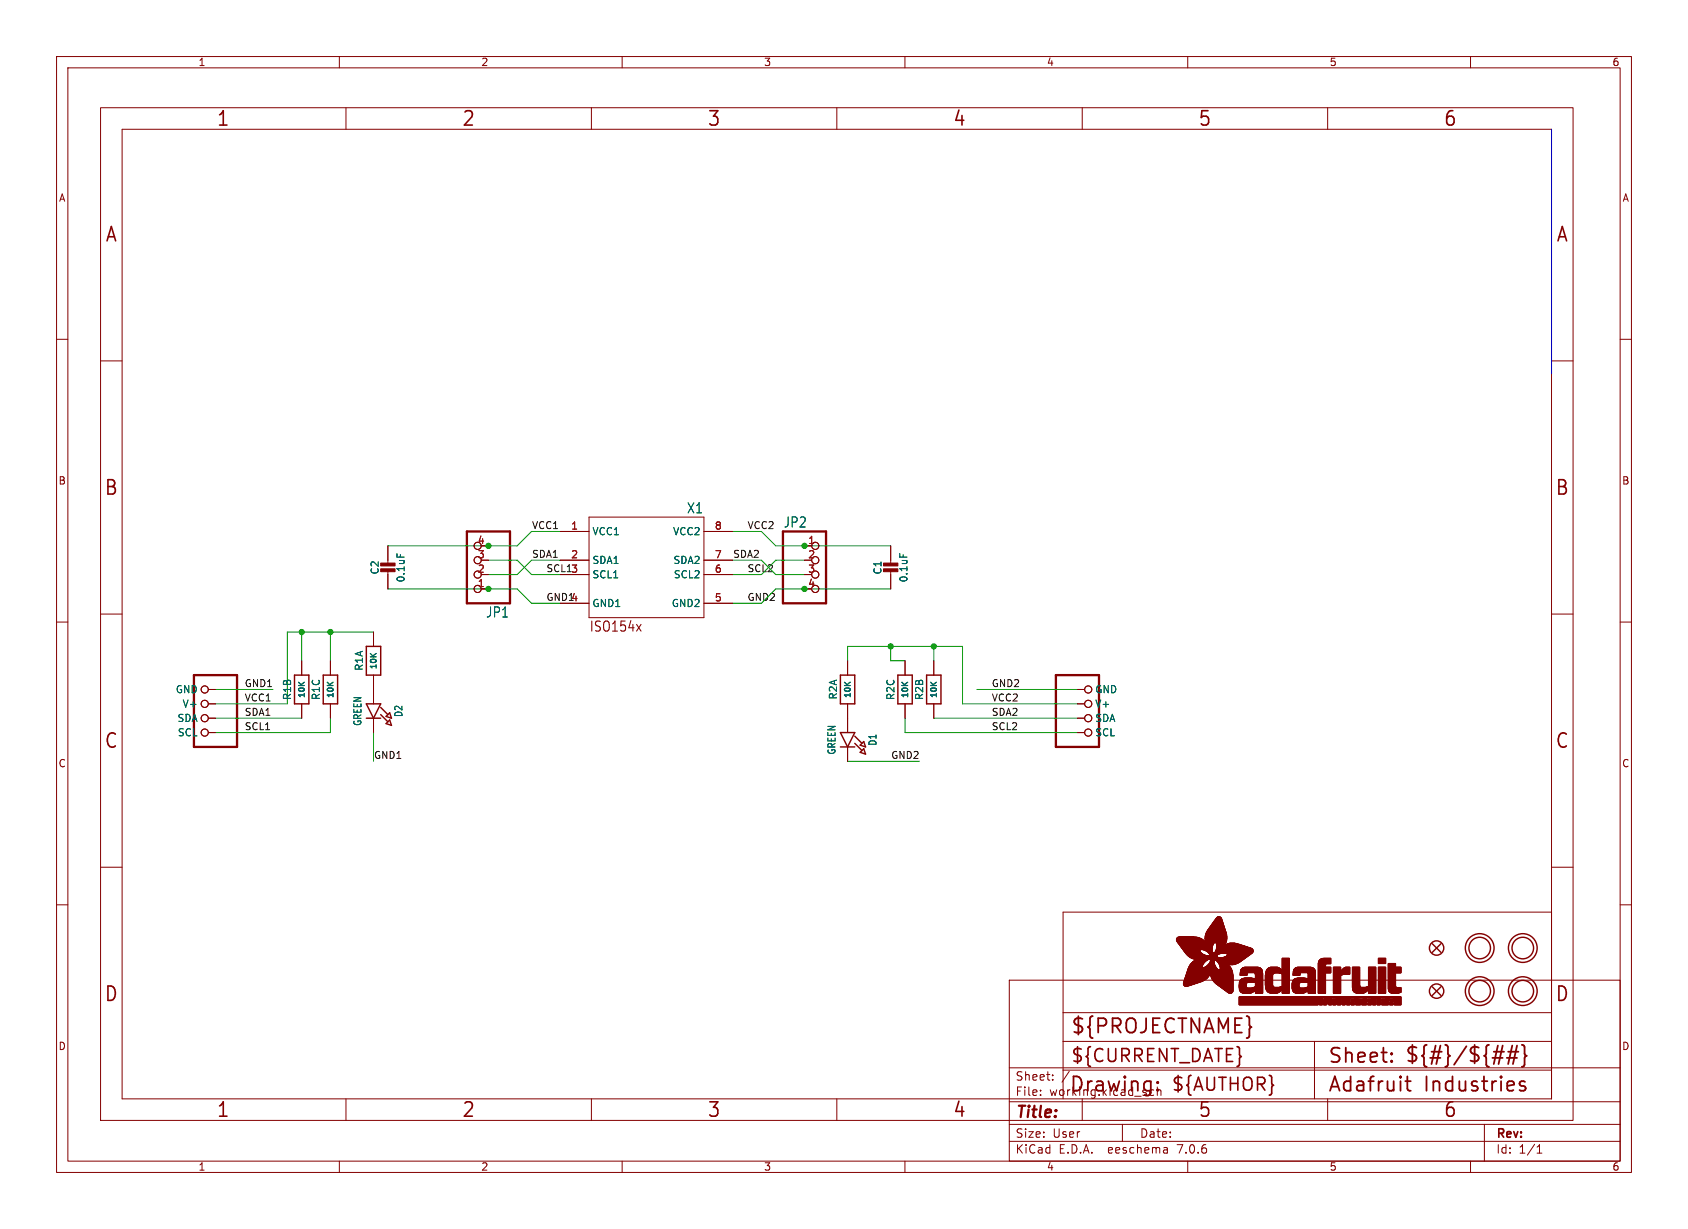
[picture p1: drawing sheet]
<svg xmlns="http://www.w3.org/2000/svg" width="298mm" height="217mm" viewBox="0 0 298 217" stroke-linecap="round" stroke-linejoin="round" font-family="sans-serif">
<defs><g id="words">
<g font-size="3.5" fill="#840000">
<text x="38.2" y="22.7">1</text>
<text x="81.6" y="22.7">2</text>
<text x="125" y="22.7">3</text>
<text x="168.4" y="22.7">4</text>
<text x="211.8" y="22.7">5</text>
<text x="255.1" y="22.7">6</text>
<text x="18.5" y="43.1">A</text>
<text x="275" y="43.1">A</text>
<text x="18.3" y="87.9">B</text>
<text x="274.9" y="87.9">B</text>
<text x="18.3" y="132.7">C</text>
<text x="274.9" y="132.7">C</text>
<text x="18.3" y="177.4">D</text>
<text x="274.9" y="177.4">D</text>
<text x="189.2" y="183.2">${PROJECTNAME}</text>
<text x="234.7" y="188.4">Sheet:</text>
<text x="248.3" y="188.3">${#}/${##}</text>
<text x="38.2" y="197.9">1</text>
<text x="81.6" y="197.9">2</text>
<text x="125" y="197.9">3</text>
<text x="168.4" y="197.9">4</text>
<text x="189" y="193.5">Drawing:</text>
<text x="211.8" y="197.9">5</text>
<text x="234.7" y="193.5">Adafruit</text>
<text x="251.8" y="193.5">Industries</text>
<text x="255.1" y="197.9">6</text>
</g>
<g font-size="3.2" fill="#840000">
<text x="189.2" y="188.2">${CURRENT_DATE}</text>
<text x="207" y="193.3">${AUTHOR}</text>
</g>
<text font-size="2.8" fill="#840000" x="179.4" y="198.2">Title:</text>
<g font-size="2.5" fill="#006464">
<text x="121.4" y="91">X1</text>
<text x="138.5" y="93.5">JP2</text>
<text x="85.9" y="109.4">JP1</text>
</g>
<text font-size="2.5" fill="#840000" x="104.1" y="112">ISO154x</text>
<g font-size="2.1" fill="#840000">
<text x="179.4" y="191.3">Sheet:</text>
<text x="179.4" y="194">File:</text>
<text x="185.5" y="194">working.kicad_sch</text>
<text x="179.4" y="201.4">Size:</text>
<text x="186.1" y="201.4">User</text>
<text x="201.4" y="201.4">Date:</text>
<text x="264.4" y="201.6">Rev:</text>
<text x="179.4" y="204.2">KiCad</text>
<text x="187.2" y="204.2">E.D.A.</text>
<text x="196.1" y="204.2">eeschema</text>
<text x="208.4" y="204.2">7.0.6</text>
<text x="264.4" y="204.2">Id:</text>
<text x="268.5" y="204.2">1/1</text>
</g>
<g font-size="1.8" fill="#840000">
<text x="35" y="11.9">1</text>
<text x="85" y="11.9">2</text>
<text x="135" y="11.9">3</text>
<text x="185" y="11.9">4</text>
<text x="235" y="11.9">5</text>
<text x="285" y="11.9">6</text>
<text x="10.3" y="35.9">A</text>
<text x="286.8" y="35.9">A</text>
<text x="10.3" y="85.9">B</text>
<text x="286.7" y="85.9">B</text>
<text x="10.3" y="135.9">C</text>
<text x="286.7" y="135.9">C</text>
<text x="10.3" y="185.9">D</text>
<text x="286.7" y="185.9">D</text>
<text x="35" y="207.2">1</text>
<text x="85" y="207.2">2</text>
<text x="135" y="207.2">3</text>
<text x="185" y="207.2">4</text>
<text x="235" y="207.2">5</text>
<text x="285" y="207.2">6</text>
</g>
<g font-size="1.8" fill="#a90000">
<text x="100.9" y="93.7">1</text>
<text x="126.3" y="93.7">8</text>
<text x="84.4" y="101.3">2</text>
<text x="84.4" y="98.8">3</text>
<text x="84.4" y="96.3">4</text>
<text x="100.9" y="98.8">2</text>
<text x="100.9" y="101.3">3</text>
<text x="126.3" y="101.3">6</text>
<text x="126.3" y="98.8">7</text>
<text x="142.8" y="96.3">1</text>
<text x="142.8" y="98.8">2</text>
<text x="142.8" y="101.3">3</text>
<text x="84.4" y="103.9">1</text>
<text x="100.9" y="106.4">4</text>
<text x="126.3" y="106.4">5</text>
<text x="142.8" y="103.9">4</text>
</g>
<g font-size="1.8" fill="#006464">
<text x="104.6" y="94.8">VCC1</text>
<text x="118.9" y="94.8">VCC2</text>
<text x="67.2" y="101.7" transform="rotate(-90 67.2 101.7)">C2</text>
<text x="104.6" y="99.9">SDA1</text>
<text x="119" y="99.9">SDA2</text>
<text x="156.1" y="101.7" transform="rotate(-90 156.1 101.7)">C1</text>
<text x="71.7" y="103.1" transform="rotate(-90 71.7 103.1)">0.1uF</text>
<text x="104.6" y="102.5">SCL1</text>
<text x="104.6" y="107.5">GND1</text>
<text x="118.7" y="107.5">GND2</text>
<text x="119" y="102.5">SCL2</text>
<text x="160.6" y="103.1" transform="rotate(-90 160.6 103.1)">0.1uF</text>
<text x="64.4" y="118.7" transform="rotate(-90 64.4 118.7)">R1A</text>
<text x="31" y="122.8">GND</text>
<text x="32.2" y="125.3">V+</text>
<text x="51.7" y="123.9" transform="rotate(-90 51.7 123.9)">R1B</text>
<text x="56.7" y="123.9" transform="rotate(-90 56.7 123.9)">R1C</text>
<text x="148.2" y="123.8" transform="rotate(-90 148.2 123.8)">R2A</text>
<text x="158.3" y="123.9" transform="rotate(-90 158.3 123.9)">R2C</text>
<text x="163.4" y="123.9" transform="rotate(-90 163.4 123.9)">R2B</text>
<text x="193.5" y="122.8">GND</text>
<text x="193.5" y="125.3">V+</text>
<text x="31.3" y="127.9">SDA</text>
<text x="31.3" y="130.4">SCL</text>
<text x="64.1" y="128.5" transform="rotate(-90 64.1 128.5)">GREEN</text>
<text x="71.3" y="126.9" transform="rotate(-90 71.3 126.9)">D2</text>
<text x="155.2" y="132" transform="rotate(-90 155.2 132)">D1</text>
<text x="193.5" y="127.9">SDA</text>
<text x="193.5" y="130.4">SCL</text>
<text x="147.9" y="133.6" transform="rotate(-90 147.9 133.6)">GREEN</text>
</g>
<g font-size="1.7" fill="#0f0f0f">
<text x="94" y="93.6">VCC1</text>
<text x="132.1" y="93.6">VCC2</text>
<text x="94" y="98.7">SDA1</text>
<text x="96.5" y="101.3">SCL13</text>
<text x="129.5" y="98.7">SDA2</text>
<text x="132.1" y="101.3">SCL2</text>
<text x="96.5" y="106.3">GND14</text>
<text x="132.1" y="106.3">GND2</text>
<text x="43.2" y="124.1">VCC1</text>
<text x="43.2" y="121.6">GND1</text>
<text x="175.3" y="124.1">VCC2</text>
<text x="175.3" y="121.6">GND2</text>
<text x="43.2" y="126.7">SDA1</text>
<text x="43.2" y="129.2">SCL1</text>
<text x="175.3" y="129.2">SCL2</text>
<text x="175.3" y="126.7">SDA2</text>
<text x="66" y="134.3">GND1</text>
<text x="157.5" y="134.3">GND2</text>
</g>
<g font-size="1.4" fill="#006464">
<text x="66.9" y="118.5" transform="rotate(-90 66.9 118.5)">10K</text>
<text x="54.2" y="123.6" transform="rotate(-90 54.2 123.6)">10K</text>
<text x="59.2" y="123.6" transform="rotate(-90 59.2 123.6)">10K</text>
<text x="150.7" y="123.6" transform="rotate(-90 150.7 123.6)">10K</text>
<text x="160.8" y="123.6" transform="rotate(-90 160.8 123.6)">10K</text>
<text x="165.9" y="123.6" transform="rotate(-90 165.9 123.6)">10K</text>
</g>
</g></defs>
<g fill="none" stroke="#840000" stroke-width=".18">
<path d="M10 10h278.5v197.3h-278.5zM12 12h274.5v193.3h-274.5zM17.8 19h260.3v179.1h-260.3zM60 10v2M61.2 19v3.9M104.6 19v3.9M110 10v2M148 19v3.9M160 10v2M191.3 19v3.9M210 10v2M234.7 19v3.9"/>
<path d="M260 10v2M21.6 22.9h252.7v171.4h-252.7zM10 60h2M286.5 60h2M17.8 63.8h3.8M274.3 63.8h3.8M68.6 96.5v3.3M85.1 96.5h1.3M85.1 99.1h1.3M99.1 99.1h5M99.1 94h5M104.1 91.4h20.4v17.8h-20.4z"/>
<path d="M124.5 99.1h5M124.5 94h5M142.2 96.5h1.3M157.5 96.5v3.3M10 110h2M17.8 108.6h3.8M53.3 116.8v2.6M58.4 116.8v2.6M66 111.8v2.5M66 119.4v5.1M68.6 100.8v3.3M85.1 101.6h1.3"/>
<path d="M85.1 104.1h1.3M99.1 101.6h5M99.1 106.7h5M124.5 101.6h5M124.5 106.7h5M142.2 101.6h1.3M149.9 116.8v2.6M157.5 100.8v3.3M160 116.8v2.6M165.1 116.8v2.6M274.3 108.6h3.8M286.5 110h2"/>
<path d="M36.8 121.9h1.3M36.8 124.5h1.3M36.8 127h1.3M36.8 129.5h1.3M53.3 124.5v2.5M58.4 124.5v2.5M66 127v2.5M149.9 124.5v5M149.9 132.1v2.5M160 124.5v2.5M165.1 124.5v2.5M190.5 121.9h1.3"/>
<path d="M190.5 124.5h1.3M190.5 127h1.3M190.5 129.5h1.3M10 160h2M17.8 153.4h3.8M274.3 153.4h3.8M286.5 160h2M178.4 173.3h108.1v32h-108.1zM188 179.1h86.3M274.3 161.3h-86.3v33M61.2 194.3v3.8M104.6 194.3v3.8"/>
<path d="M148 194.3v3.8M178.4 198.8h108.1M178.4 194.8h108.1M178.4 188.8h108.1M184 193.6v.1M184 192.8v.1M186.1 190.9v.1M186.1 190.1v.1M188 184.1h86.3M188 189.2h86.3M189.1 189.4l-1.3 2M191.3 194.3v3.8"/>
<path d="M198.4 198.8v3M203.8 192.7l.2 .1M204 193.6l-.2 .1M204.6 192.2v1.5M204.6 192.9l.2-.2 .4 .1 .1 .9M232.4 184.1v10.2M234.7 194.3v3.8M262.5 198.8v6.5M60 205.3v2M110 205.3v2M160 205.3v2M178.4 201.8h108.1"/>
<path d="M206.3 203l.1 .9M206.4 203.8l-.1 .1M206.4 203.3h-.1M210 205.3v2M260 205.3v2M271.8 203.9h.8M271.8 202.8l.4-.4v1.5"/>
<circle cx="84.5" cy="96.5" r=".63"/>
<circle cx="84.5" cy="99.1" r=".63"/>
<circle cx="144.1" cy="99.1" r=".63"/>
<circle cx="144.1" cy="96.5" r=".63"/>
<circle cx="84.5" cy="101.6" r=".63"/>
<circle cx="84.5" cy="104.1" r=".63"/>
<circle cx="144.1" cy="104.1" r=".63"/>
<circle cx="144.1" cy="101.6" r=".63"/>
<circle cx="36.2" cy="121.9" r=".63"/>
<circle cx="36.2" cy="129.5" r=".63"/>
<circle cx="36.2" cy="124.5" r=".63"/>
<circle cx="36.2" cy="127" r=".63"/>
<circle cx="192.4" cy="129.5" r=".63"/>
<circle cx="192.4" cy="124.5" r=".63"/>
<circle cx="192.4" cy="127" r=".63"/>
<circle cx="192.4" cy="121.9" r=".63"/>
</g>
<g fill="none" stroke="#840000" stroke-width=".25">
<path d="M52.1 119.4h2.5v5.1h-2.5zM57.1 119.4h2.6v5.1h-2.6zM64.8 114.3h2.5v5.1h-2.5zM148.6 119.4h2.5v5.1h-2.5zM158.7 119.4h2.6v5.1h-2.6zM163.8 119.4h2.6v5.1h-2.6zM64.8 124.5h2.5l-1.3 2.5zM64.8 127h2.5M67.3 125.1l1.3 1.3M67.3 126.4l1.3 1.2M68.3 126.7l.6-.7 .3 1zM68.3 128l.6-.7 .3 1z"/>
<path d="M148.6 129.5h2.5l-1.2 2.6zM148.6 132.1h2.5M151.1 130.2l1.3 1.2M151.1 131.4l1.3 1.3M152.1 131.8l.6-.7 .3 1zM152.1 133l.6-.6 .3 .9zM253.2 174.5l1.6 1.5M253.2 166.9l1.6 1.5M254.8 174.5l-1.6 1.5M254.8 166.9l-1.6 1.5"/>
<circle cx="254" cy="167.6" r="1.27"/>
<circle cx="254" cy="175.3" r="1.27"/>
<circle cx="261.6" cy="175.3" r="2.54"/>
<circle cx="261.6" cy="167.6" r="2.54"/>
<circle cx="261.6" cy="175.3" r="1.9"/>
<circle cx="261.6" cy="167.6" r="1.9"/>
<circle cx="269.2" cy="175.3" r="2.54"/>
<circle cx="269.2" cy="167.6" r="2.54"/>
<circle cx="269.2" cy="175.3" r="1.9"/>
<circle cx="269.2" cy="167.6" r="1.9"/>
</g>
<path d="M82.5 94h7.7v12.7h-7.7zM138.4 94h7.6v12.7h-7.6zM34.3 119.4h7.6v12.7h-7.6zM186.7 119.4h7.6v12.7h-7.6z" fill="none" stroke="#840000" stroke-width=".41"/>
<g fill="#840000" stroke="#840000" stroke-width=".18">
<path d="M156.2 100.6h2.5v.5h-2.5z"/>
<path d="M156.2 99.6h2.5v.5h-2.5z"/>
<path d="M67.3 100.6h2.5v.5h-2.5z"/>
<path d="M67.3 99.6h2.5v.5h-2.5z"/>
<path d="M208 166.3h4.8z"/>
<path d="M208 166.2l4.8 .1z"/>
<path d="M208 166.2h4.8z"/>
<path d="M208 166.2h4.7z"/>
<path d="M208 166.1l4.7 .1z"/>
<path d="M208 166.1h4.6z"/>
<path d="M208 166l4.5 .1z"/>
<path d="M208 166h4.5z"/>
<path d="M208 166.4h4.9z"/>
<path d="M208 166.3l4.9 .1z"/>
<path d="M208 166h4.4z"/>
<path d="M208 165.9l4.4 .1z"/>
<path d="M208.1 166.4l4.9 .1z"/>
<path d="M208.1 165.9h4.2z"/>
<path d="M208.1 166.5h4.9z"/>
<path d="M208.1 165.9h4.1z"/>
<path d="M208.1 165.8l4 .1z"/>
<path d="M208.1 166.6h5z"/>
<path d="M208.1 166.5l4.9 .1z"/>
<path d="M208.1 165.8h3.9z"/>
<path d="M208.2 166.6h4.9z"/>
<path d="M208.2 165.8h3.6z"/>
<path d="M208.2 166.6l4.9 .1z"/>
<path d="M208.2 165.7l3.5 .1z"/>
<path d="M208.2 166.7h5z"/>
<path d="M208.2 166.7h4.9z"/>
<path d="M208.3 166.7l4.9 .1z"/>
<path d="M208.3 165.7h3.3z"/>
<path d="M208.3 166.8h6.3z"/>
<path d="M208.3 166.8h4.9z"/>
<path d="M208.3 166.8l6.3 .1z"/>
<path d="M208.4 166.9h6.2z"/>
<path d="M208.4 167h6.1z"/>
<path d="M208.4 166.9l6.1 .1z"/>
<path d="M208.4 165.7h2.8z"/>
<path d="M208.5 167h6z"/>
<path d="M208.5 167l6 .1z"/>
<path d="M208.6 167.1h5.9z"/>
<path d="M208.6 167.1l5.8 .1z"/>
<path d="M208.6 167.2h5.8z"/>
<path d="M208.7 167.2l5.7 .1z"/>
<path d="M208.7 167.3h5.7z"/>
<path d="M208.7 167.3l5.7 .1z"/>
<path d="M208.8 167.4h5.6z"/>
<path d="M208.8 167.5h5.5z"/>
<path d="M208.8 167.4l5.5 .1z"/>
<path d="M208.9 167.5l5.4 .1z"/>
<path d="M208.9 167.6h5.4z"/>
<path d="M208.9 167.6l5.4 .1z"/>
<path d="M209 167.7h5.3z"/>
<path d="M209 167.7l5.3 .1z"/>
<path d="M209 167.8h5.3z"/>
<path d="M209.1 167.8h5.2z"/>
<path d="M209.1 167.8l5.2 .1z"/>
<path d="M209.1 167.9h5.2z"/>
<path d="M209.2 167.9l3.1 .1z"/>
<path d="M209.2 168h3z"/>
<path d="M209.2 174.1h1.8z"/>
<path d="M209.2 174l1.8 .1z"/>
<path d="M209.2 174h2z"/>
<path d="M209.2 174h2.1z"/>
<path d="M209.2 173.9l2.1 .1z"/>
<path d="M209.2 173.9h2.3z"/>
<path d="M209.2 173.9h2.4z"/>
<path d="M209.2 173.8l2.4 .1z"/>
<path d="M209.2 173.8h2.6z"/>
<path d="M209.2 168l3 .1z"/>
<path d="M209.3 174.1l1.4 .1z"/>
<path d="M209.3 174.1h1.5z"/>
<path d="M209.3 173.8h2.6z"/>
<path d="M209.3 173.7l2.6 .1z"/>
<path d="M209.3 173.7h2.8z"/>
<path d="M209.3 168.1h2.9z"/>
<path d="M209.3 174.2h1.2z"/>
<path d="M209.3 174.2h1.3z"/>
<path d="M209.3 173.7h2.9z"/>
<path d="M209.3 173.6l3 .1z"/>
<path d="M209.3 173.6h3.1z"/>
<path d="M209.3 173.6h3.2z"/>
<path d="M209.3 168.1l2.9 .1z"/>
<path d="M209.3 174.2l1.1 .1z"/>
<path d="M209.3 173.5l3.3 .1z"/>
<path d="M209.3 173.5h3.3z"/>
<path d="M209.3 173.4l3.4 .1z"/>
<path d="M209.3 173.4h3.5z"/>
<path d="M209.3 168.2h2.9z"/>
<path d="M209.4 174.3h.9z"/>
<path d="M209.4 173.4h3.4z"/>
<path d="M209.4 174.3h.8z"/>
<path d="M209.4 173.3l3.5 .1z"/>
<path d="M209.4 173.3h3.5z"/>
<path d="M209.4 173.3h3.6z"/>
<path d="M209.4 173.2l3.7 .1z"/>
<path d="M209.4 168.3h2.8z"/>
<path d="M209.4 168.2l2.8 .1z"/>
<path d="M209.4 174.3l.7 .1z"/>
<path d="M209.4 173.2h3.7z"/>
<path d="M209.4 173.2h3.8z"/>
<path d="M209.4 173.1l3.8 .1z"/>
<path d="M209.4 173.1h3.9z"/>
<path d="M209.5 173.1h3.8z"/>
<path d="M209.5 173l3.8 .1z"/>
<path d="M209.5 168.3l2.8 .1z"/>
<path d="M209.5 174.4h.5z"/>
<path d="M209.5 173h3.9z"/>
<path d="M209.5 172.9l4 .1z"/>
<path d="M209.5 168.4h2.8z"/>
<path d="M209.5 172.9h4z"/>
<path d="M209.5 172.8l4.1 .1z"/>
<path d="M209.5 172.8h4.1z"/>
<path d="M209.5 168.4l2.9 .1z"/>
<path d="M209.6 172.8h4z"/>
<path d="M209.6 172.7l4 .1z"/>
<path d="M209.6 168.5h2.8z"/>
<path d="M209.6 174.4h.3z"/>
<path d="M209.6 172.7h4.1z"/>
<path d="M209.6 172.6l4.1 .1z"/>
<path d="M209.6 168.5l2.9 .1z"/>
<path d="M209.6 172.6h4.1z"/>
<path d="M209.6 172.6h4.2z"/>
<path d="M209.6 172.5l4.2 .1z"/>
<path d="M209.6 172.5h4.2z"/>
<path d="M209.6 168.6h3z"/>
<path d="M209.6 168.6h2.9z"/>
<path d="M209.7 172.5h4.1z"/>
<path d="M209.7 172.4l4.1 .1z"/>
<path d="M209.7 172.4h4.2z"/>
<path d="M209.7 172.3l4.2 .1z"/>
<path d="M209.7 168.6l2.9 .1z"/>
<path d="M209.8 172.3h4.1z"/>
<path d="M209.8 172.2l4.1 .1z"/>
<path d="M209.8 172.2h4.1z"/>
<path d="M209.8 168.7l2.9 .1z"/>
<path d="M209.8 168.7h2.9z"/>
<path d="M209.8 172.1l4.2 .1z"/>
<path d="M209.8 172.1h4.2z"/>
<path d="M209.8 168.8h3z"/>
<path d="M209.8 172l4.2 .1z"/>
<path d="M209.8 172h4.2z"/>
<path d="M209.8 168.8h3.1z"/>
<path d="M209.9 171.9l4.1 .1z"/>
<path d="M209.9 171.9h4.1z"/>
<path d="M209.9 168.8l3 .1z"/>
<path d="M209.9 171.8l4.1 .1z"/>
<path d="M209.9 171.8h4.1z"/>
<path d="M209.9 168.9h3.1z"/>
<path d="M209.9 171.8h8z"/>
<path d="M209.9 171.7l8 .1z"/>
<path d="M209.9 171.7h7.9z"/>
<path d="M209.9 168.9h3.2z"/>
<path d="M210 171.6l7.8 .1z"/>
<path d="M210 171.6h7.8z"/>
<path d="M210 168.9l3.2 .1z"/>
<path d="M210 171.5l7.8 .1z"/>
<path d="M210 171.5h5.5z"/>
<path d="M210 169h3.3z"/>
<path d="M210 171.5h5.4z"/>
<path d="M210 171.4l5.4 .1z"/>
<path d="M210 171.4h5.3z"/>
<path d="M210 169h5.2z"/>
<path d="M210.1 171.3l5.1 .1z"/>
<path d="M210.1 171.3h5.1z"/>
<path d="M210.1 169l5.1 .1z"/>
<path d="M210.1 171.2l5 .1z"/>
<path d="M210.1 171.2h5z"/>
<path d="M210.1 171.1l5 .1z"/>
<path d="M210.1 171.1h4.9z"/>
<path d="M210.1 169.1h5z"/>
<path d="M210.2 171l2.5 .1z"/>
<path d="M210.2 171h2.5z"/>
<path d="M210.2 169.1h5z"/>
<path d="M210.2 171h2.4z"/>
<path d="M210.2 169.1l5 .1z"/>
<path d="M210.2 170.9l2.4 .1z"/>
<path d="M210.2 170.9h2.4z"/>
<path d="M210.2 169.2h5z"/>
<path d="M210.3 170.8l2.3 .1z"/>
<path d="M210.3 170.8h2.3z"/>
<path d="M210.3 169.2h4.9z"/>
<path d="M210.3 170.7l2.3 .1z"/>
<path d="M210.3 170.7h2.3z"/>
<path d="M210.3 169.2l5 .1z"/>
<path d="M210.4 170.7h2.2z"/>
<path d="M210.4 170.6l2.3 .1z"/>
<path d="M210.4 170.6h2.3z"/>
<path d="M210.4 169.3h5z"/>
<path d="M210.4 170.5l2.3 .1z"/>
<path d="M210.5 170.5h2.2z"/>
<path d="M210.5 169.3l5.2 .1z"/>
<path d="M210.5 170.4l2.3 .1z"/>
<path d="M210.5 170.4h2.3z"/>
<path d="M210.6 170.4h2.2z"/>
<path d="M210.6 169.4h9.6z"/>
<path d="M210.6 170.3l2.2 .1z"/>
<path d="M210.6 170.3h2.2z"/>
<path d="M210.7 170.3h2.2z"/>
<path d="M210.7 169.4l9.4 .1z"/>
<path d="M210.7 170.2l2.2 .1z"/>
<path d="M210.7 170.2h2.2z"/>
<path d="M210.8 170.2h2.2z"/>
<path d="M210.8 170.1l2.2 .1z"/>
<path d="M210.8 169.5h9.3z"/>
<path d="M210.8 170.1h2.2z"/>
<path d="M210.9 170.1h2.2z"/>
<path d="M211 170l2.1 .1z"/>
<path d="M211 170h2.1z"/>
<path d="M211 169.5l9 .1z"/>
<path d="M211 170h2.2z"/>
<path d="M211.1 169.9l2.2 .1z"/>
<path d="M211.1 169.9h2.2z"/>
<path d="M211.2 169.6h8.7z"/>
<path d="M211.2 169.8l2.1 .1z"/>
<path d="M211.3 169.8h2.1z"/>
<path d="M211.3 169.6h8.6z"/>
<path d="M211.4 169.7l2.1 .1z"/>
<path d="M211.5 169.7h2.1z"/>
<path d="M211.6 169.7h2z"/>
<path d="M211.7 169.6l2 .1z"/>
<path d="M212.7 167.9l1.6 .1z"/>
<path d="M212.8 168h1.5z"/>
<path d="M212.9 168h1.4z"/>
<path d="M212.9 171l2.1 .1z"/>
<path d="M213 171h2z"/>
<path d="M213 168l1.3 .1z"/>
<path d="M213 166h3.9z"/>
<path d="M213 165.9l3.9 .1z"/>
<path d="M213 165.9h3.9z"/>
<path d="M213 165.8l3.9 .1z"/>
<path d="M213.1 171h1.9z"/>
<path d="M213.1 168.1h1.2z"/>
<path d="M213.1 166.3l3.8 .1z"/>
<path d="M213.1 166.3h3.8z"/>
<path d="M213.1 166.2l3.8 .1z"/>
<path d="M213.1 166.2h3.8z"/>
<path d="M213.1 166.1l3.8 .1z"/>
<path d="M213.1 166.1h3.8z"/>
<path d="M213.1 166l3.8 .1z"/>
<path d="M213.1 165.8h3.8z"/>
<path d="M213.1 165.7l3.8 .1z"/>
<path d="M213.1 165.7h3.8z"/>
<path d="M213.1 165.6l3.8 .1z"/>
<path d="M213.1 165.6h3.8z"/>
<path d="M213.1 165.5l3.8 .1z"/>
<path d="M213.1 165.5h3.8z"/>
<path d="M213.1 166.4l3.7 .1z"/>
<path d="M213.1 166.4h3.8z"/>
<path d="M213.1 165.4l3.8 .1z"/>
<path d="M213.1 165.4h3.8z"/>
<path d="M213.1 170.9l1.9 .1z"/>
<path d="M213.1 166.5l3.7 .1z"/>
<path d="M213.1 166.5h3.7z"/>
<path d="M213.1 165.3l3.8 .1z"/>
<path d="M213.1 165.3h3.8z"/>
<path d="M213.2 170.9h1.7z"/>
<path d="M213.2 166.7h1.6z"/>
<path d="M213.2 166.6l3.6 .1z"/>
<path d="M213.2 166.6h3.6z"/>
<path d="M213.2 165.2l3.7 .1z"/>
<path d="M213.2 165.2h3.7z"/>
<path d="M213.2 165.1l3.7 .1z"/>
<path d="M213.2 168.1l1.1 .1z"/>
<path d="M213.2 166.7l1.5 .1z"/>
<path d="M213.2 166.7h1.5z"/>
<path d="M213.2 165.1h3.6z"/>
<path d="M213.2 165l3.6 .1z"/>
<path d="M213.3 170.9h1.6z"/>
<path d="M213.3 166.8h1.3z"/>
<path d="M213.3 165h3.5z"/>
<path d="M213.3 164.9l3.5 .1z"/>
<path d="M213.3 170.8l1.6 .1z"/>
<path d="M213.3 168.2h1z"/>
<path d="M213.3 164.9h3.5z"/>
<path d="M213.3 164.8l3.5 .1z"/>
<path d="M213.4 170.8h1.5z"/>
<path d="M213.4 164.8h3.4z"/>
<path d="M213.4 164.8h3.3z"/>
<path d="M213.4 164.7l3.3 .1z"/>
<path d="M213.4 168.2l1 .1z"/>
<path d="M213.4 164.7h3.3z"/>
<path d="M213.4 164.6l3.3 .1z"/>
<path d="M213.5 170.7l1.4 .1z"/>
<path d="M213.5 170.7h1.3z"/>
<path d="M213.5 168.3h.9z"/>
<path d="M213.5 164.6h3.2z"/>
<path d="M213.5 164.5l3.2 .1z"/>
<path d="M213.5 164.5h3.2z"/>
<path d="M213.5 164.5h3.1z"/>
<path d="M213.6 170.6l1.2 .1z"/>
<path d="M213.6 170.6h1.2z"/>
<path d="M213.6 168.3l.8 .1z"/>
<path d="M213.6 164.4l3 .1z"/>
<path d="M213.6 164.4h3z"/>
<path d="M213.6 168.4h.8z"/>
<path d="M213.6 164.3l3 .1z"/>
<path d="M213.7 170.5l1.1 .1z"/>
<path d="M213.7 170.5h1.1z"/>
<path d="M213.7 168.4l.8 .1z"/>
<path d="M213.7 164.3h2.9z"/>
<path d="M213.7 170.5h1z"/>
<path d="M213.7 168.5h.9z"/>
<path d="M213.7 168.5h.8z"/>
<path d="M213.7 164.2l2.9 .1z"/>
<path d="M213.7 164.2h2.8z"/>
<path d="M213.7 170.4l1 .1z"/>
<path d="M213.8 170.4h.9z"/>
<path d="M213.8 169h1.4z"/>
<path d="M213.8 168.6h2.1z"/>
<path d="M213.8 168.5l2.3 .1z"/>
<path d="M213.8 164.2h2.7z"/>
<path d="M213.8 164.1l2.7 .1z"/>
<path d="M213.8 170.3l.9 .1z"/>
<path d="M213.8 168.9l1.4 .1z"/>
<path d="M213.8 168.6l1.9 .1z"/>
<path d="M213.8 168.6h2z"/>
<path d="M213.8 164.1h2.7z"/>
<path d="M213.8 170.3h.9z"/>
<path d="M213.8 168.9h1.4z"/>
<path d="M213.8 168.7h1.7z"/>
<path d="M213.8 164l2.7 .1z"/>
<path d="M213.9 170.3h.8z"/>
<path d="M213.9 170.2l.8 .1z"/>
<path d="M213.9 168.9h1.4z"/>
<path d="M213.9 168.8l1.4 .1z"/>
<path d="M213.9 168.8h1.4z"/>
<path d="M213.9 168.8h1.5z"/>
<path d="M213.9 168.7l1.6 .1z"/>
<path d="M213.9 164h2.6z"/>
<path d="M213.9 170.2h.8z"/>
<path d="M213.9 169.6l6 .1z"/>
<path d="M213.9 163.9l2.6 .1z"/>
<path d="M213.9 170.1l.8 .1z"/>
<path d="M213.9 163.9h2.5z"/>
<path d="M214 170.1h.7z"/>
<path d="M214 170l.7 .1z"/>
<path d="M214 169.7h5.8z"/>
<path d="M214 163.8l2.4 .1z"/>
<path d="M214 163.8h2.4z"/>
<path d="M214 170h.7z"/>
<path d="M214 169.9l.7 .1z"/>
<path d="M214 169.9h.7z"/>
<path d="M214 169.8l.7 .1z"/>
<path d="M214 169.8h.8z"/>
<path d="M214 169.7l5.7 .1z"/>
<path d="M214 172.2l4 .1z"/>
<path d="M214 172.2h4z"/>
<path d="M214 172.2h3.9z"/>
<path d="M214 172.1l3.9 .1z"/>
<path d="M214 172.1h3.9z"/>
<path d="M214 172l3.9 .1z"/>
<path d="M214 172h3.9z"/>
<path d="M214 171.9l3.9 .1z"/>
<path d="M214 163.7l2.4 .1z"/>
<path d="M214.1 172.6h3.9z"/>
<path d="M214.1 172.5l3.9 .1z"/>
<path d="M214.1 172.5h3.9z"/>
<path d="M214.1 172.4l3.9 .1z"/>
<path d="M214.1 172.4h3.9z"/>
<path d="M214.1 172.3l3.9 .1z"/>
<path d="M214.1 172.3h3.9z"/>
<path d="M214.1 171.9h3.8z"/>
<path d="M214.1 171.8l3.8 .1z"/>
<path d="M214.1 171.8h3.8z"/>
<path d="M214.1 163.7h2.3z"/>
<path d="M214.1 172.7h3.9z"/>
<path d="M214.1 172.6l3.9 .1z"/>
<path d="M214.1 163.6l2.3 .1z"/>
<path d="M214.1 163.6h2.3z"/>
<path d="M214.1 172.8h3.9z"/>
<path d="M214.1 172.7l3.9 .1z"/>
<path d="M214.2 172.9h3.8z"/>
<path d="M214.2 172.8l3.8 .1z"/>
<path d="M214.2 172.8h3.8z"/>
<path d="M214.2 163.6h2.1z"/>
<path d="M214.2 163.5l2.1 .1z"/>
<path d="M214.2 173h3.8z"/>
<path d="M214.2 172.9l3.8 .1z"/>
<path d="M214.2 163.5h2.1z"/>
<path d="M214.2 163.4l2.1 .1z"/>
<path d="M214.3 173.1h3.7z"/>
<path d="M214.3 173l3.7 .1z"/>
<path d="M214.3 163.4h2z"/>
<path d="M214.3 173.2h3.7z"/>
<path d="M214.3 173.1l3.7 .1z"/>
<path d="M214.3 163.3l2 .1z"/>
<path d="M214.3 163.3h2z"/>
<path d="M214.4 173.2l3.6 .1z"/>
<path d="M214.4 173.2h3.6z"/>
<path d="M214.4 163.3h1.9z"/>
<path d="M214.4 163.2l1.8 .1z"/>
<path d="M214.4 173.3h3.6z"/>
<path d="M214.4 163.2h1.8z"/>
<path d="M214.5 173.3l3.5 .1z"/>
<path d="M214.5 163.2h1.7z"/>
<path d="M214.5 173.4h3.5z"/>
<path d="M214.5 163.1l1.7 .1z"/>
<path d="M214.5 163.1h1.7z"/>
<path d="M214.5 173.4l3.5 .1z"/>
<path d="M214.5 163l1.7 .1z"/>
<path d="M214.6 173.5h3.4z"/>
<path d="M214.6 173.6h3.4z"/>
<path d="M214.6 173.5l3.4 .1z"/>
<path d="M214.6 163h1.6z"/>
<path d="M214.6 168.5h6.8z"/>
<path d="M214.6 162.9l1.6 .1z"/>
<path d="M214.6 162.9h1.5z"/>
<path d="M214.7 173.7h3.3z"/>
<path d="M214.7 173.6l3.3 .1z"/>
<path d="M214.7 168.5h6.7z"/>
<path d="M214.7 162.9h1.4z"/>
<path d="M214.7 162.8l1.4 .1z"/>
<path d="M214.7 162.8h1.4z"/>
<path d="M214.8 173.7l3.2 .1z"/>
<path d="M214.8 168.4l6.7 .1z"/>
<path d="M214.8 162.7l1.3 .1z"/>
<path d="M214.8 162.7h1.3z"/>
<path d="M214.8 173.8h3.2z"/>
<path d="M214.8 168.4h6.7z"/>
<path d="M214.8 168.3l6.7 .1z"/>
<path d="M214.8 162.6l1.3 .1z"/>
<path d="M214.9 168.3h6.6z"/>
<path d="M214.9 162.6h1.2z"/>
<path d="M214.9 162.6h1.1z"/>
<path d="M214.9 173.9h3.1z"/>
<path d="M214.9 173.8l3.1 .1z"/>
<path d="M214.9 169.8h4.8z"/>
<path d="M214.9 168.2l6.7 .1z"/>
<path d="M214.9 168.2h6.7z"/>
<path d="M214.9 162.5l1.1 .1z"/>
<path d="M214.9 162.5h1.1z"/>
<path d="M214.9 166.7h1.8z"/>
<path d="M215 173.9h3z"/>
<path d="M215 169.8h4.6z"/>
<path d="M215 168.1l6.6 .1z"/>
<path d="M215 168.1h6.6z"/>
<path d="M215 168.1h6.5z"/>
<path d="M215 166.7h1.7z"/>
<path d="M215 162.5h1z"/>
<path d="M215 162.4l1 .1z"/>
<path d="M215 174h3z"/>
<path d="M215 173.9l3 .1z"/>
<path d="M215 168l6.5 .1z"/>
<path d="M215 168h6.5z"/>
<path d="M215 166.8h1.7z"/>
<path d="M215 166.7l1.7 .1z"/>
<path d="M215 162.4h1z"/>
<path d="M215 169.8l4.6 .1z"/>
<path d="M215 167.9l6.5 .1z"/>
<path d="M215 167.9h6.5z"/>
<path d="M215.1 174h2.9z"/>
<path d="M215.1 167.8l6.4 .1z"/>
<path d="M215.1 167.8h6.3z"/>
<path d="M215.1 167.7l6.2 .1z"/>
<path d="M215.1 167.7h6.2z"/>
<path d="M215.1 166.9l1.5 .1z"/>
<path d="M215.1 166.9h1.5z"/>
<path d="M215.1 166.8l1.6 .1z"/>
<path d="M215.1 162.3l.8 .1z"/>
<path d="M215.1 162.3h.8z"/>
<path d="M215.1 174l2.9 .1z"/>
<path d="M215.1 169.9l4.4 .1z"/>
<path d="M215.1 169.9h4.4z"/>
<path d="M215.1 167.7h6.1z"/>
<path d="M215.1 167.6l6 .1z"/>
<path d="M215.1 167.6h5.9z"/>
<path d="M215.1 167.6h5.8z"/>
<path d="M215.1 167.5l5.7 .1z"/>
<path d="M215.1 167.5h5.6z"/>
<path d="M215.1 167.4l5.5 .1z"/>
<path d="M215.1 167.4h5.4z"/>
<path d="M215.1 167.4h5.2z"/>
<path d="M215.1 167.3l5.2 .1z"/>
<path d="M215.1 167.3h5.1z"/>
<path d="M215.1 167.3h1.2z"/>
<path d="M215.1 167.2l4.9 .1z"/>
<path d="M215.1 167.2h1.3z"/>
<path d="M215.1 167.1l1.4 .1z"/>
<path d="M215.1 167.1h1.4z"/>
<path d="M215.1 167l1.4 .1z"/>
<path d="M215.1 167h1.5z"/>
<path d="M215.1 162.2l.8 .1z"/>
<path d="M215.2 174.1h2.8z"/>
<path d="M215.2 170h4.2z"/>
<path d="M215.2 162.2h.7z"/>
<path d="M215.2 170l4.2 .1z"/>
<path d="M215.2 162.2h.6z"/>
<path d="M215.3 174.1l2.7 .1z"/>
<path d="M215.3 170.1h4z"/>
<path d="M215.3 162.1l.4 .1z"/>
<path d="M215.3 174.2h2.7z"/>
<path d="M215.3 170.1l3.9 .1z"/>
<path d="M215.3 170.1h3.9z"/>
<path d="M215.3 162.1h.4z"/>
<path d="M215.3 170.2h3.8z"/>
<path d="M215.4 170.2l3.6 .1z"/>
<path d="M215.4 170.2h3.6z"/>
<path d="M215.4 174.3h2.6z"/>
<path d="M215.4 174.2l2.6 .1z"/>
<path d="M215.4 170.3h3.5z"/>
<path d="M215.5 174.3h2.5z"/>
<path d="M215.5 170.4h3.2z"/>
<path d="M215.5 170.3l3.3 .1z"/>
<path d="M215.5 170.4l1.4 .1z"/>
<path d="M215.5 170.4h1.4z"/>
<path d="M215.5 174.3l2.5 .1z"/>
<path d="M215.5 170.5h1.5z"/>
<path d="M215.6 174.4h2.4z"/>
<path d="M215.6 171.5h2.2z"/>
<path d="M215.6 170.6h1.5z"/>
<path d="M215.6 170.5l1.4 .1z"/>
<path d="M215.6 170.5h1.4z"/>
<path d="M215.6 170.7h1.6z"/>
<path d="M215.6 170.6l1.6 .1z"/>
<path d="M215.6 170.6h1.6z"/>
<path d="M215.7 170.7l1.6 .1z"/>
<path d="M215.7 170.7h1.6z"/>
<path d="M215.7 174.4l2.3 .1z"/>
<path d="M215.7 171.5h2.1z"/>
<path d="M215.7 171.4l2 .1z"/>
<path d="M215.7 170.9h1.7z"/>
<path d="M215.7 170.8l1.7 .1z"/>
<path d="M215.7 170.8h1.7z"/>
<path d="M215.7 170.8h1.6z"/>
<path d="M215.7 174.5h2.3z"/>
<path d="M215.7 171.4h2z"/>
<path d="M215.7 171.3l2 .1z"/>
<path d="M215.7 171l1.8 .1z"/>
<path d="M215.7 171h1.8z"/>
<path d="M215.7 170.9l1.8 .1z"/>
<path d="M215.7 170.9h1.8z"/>
<path d="M215.8 171.3h1.9z"/>
<path d="M215.8 171.2l1.8 .1z"/>
<path d="M215.8 171.2h1.8z"/>
<path d="M215.8 171.1l1.8 .1z"/>
<path d="M215.8 171.1h1.8z"/>
<path d="M215.8 174.5h2.2z"/>
<path d="M215.8 174.5l2.2 .1z"/>
<path d="M215.8 169.3l4.5 .1z"/>
<path d="M215.9 174.6h2.1z"/>
<path d="M216 174.6l2 .1z"/>
<path d="M216 174.7h2z"/>
<path d="M216.1 174.7l1.9 .1z"/>
<path d="M216.1 174.8h1.9z"/>
<path d="M216.2 174.8l1.8 .1z"/>
<path d="M216.2 169.3h4.1z"/>
<path d="M216.2 174.9h1.8z"/>
<path d="M216.3 174.9h1.7z"/>
<path d="M216.3 169.3h4.1z"/>
<path d="M216.3 174.9l1.7 .1z"/>
<path d="M216.4 167.3h3.7z"/>
<path d="M216.4 175h1.6z"/>
<path d="M216.4 169.2l4.1 .1z"/>
<path d="M216.5 175l1.5 .1z"/>
<path d="M216.5 167.2h3.3z"/>
<path d="M216.5 175.1h1.5z"/>
<path d="M216.5 169.2h4z"/>
<path d="M216.5 167.1l3.2 .1z"/>
<path d="M216.6 175.1l1.4 .1z"/>
<path d="M216.6 169.2h3.9z"/>
<path d="M216.6 168.5l4.8 .1z"/>
<path d="M216.6 167.1h2.9z"/>
<path d="M216.6 175.2h1.4z"/>
<path d="M216.7 175.2h1.3z"/>
<path d="M216.7 169.1l3.9 .1z"/>
<path d="M216.7 167l2.6 .1z"/>
<path d="M216.7 169.1h3.9z"/>
<path d="M216.8 175.3h1.2z"/>
<path d="M216.8 175.2l1.2 .1z"/>
<path d="M216.8 168.6h4.5z"/>
<path d="M216.8 167h2.4z"/>
<path d="M216.8 169.1h3.9z"/>
<path d="M216.8 167h2.3z"/>
<path d="M216.9 175.3h1.1z"/>
<path d="M216.9 175.3l1.1 .1z"/>
<path d="M216.9 170.4h1.7z"/>
<path d="M216.9 169l3.8 .1z"/>
<path d="M216.9 169h3.9z"/>
<path d="M216.9 166.9l2.1 .1z"/>
<path d="M216.9 175.4h1z"/>
<path d="M216.9 170.4l1.7 .1z"/>
<path d="M216.9 168.6l4.3 .1z"/>
<path d="M217 168.7h4.2z"/>
<path d="M217 175.4h.9z"/>
<path d="M217 168.9l3.9 .1z"/>
<path d="M217 168.9h3.9z"/>
<path d="M217 168.9h4z"/>
<path d="M217 168.8h4.1z"/>
<path d="M217 168.7l4.1 .1z"/>
<path d="M217 166.9h1.9z"/>
<path d="M217 175.4l.9 .1z"/>
<path d="M217 168.8l4 .1z"/>
<path d="M217 168.8h4z"/>
<path d="M217 166.9h1.8z"/>
<path d="M217.1 170.5h1.4z"/>
<path d="M217.1 175.5h.8z"/>
<path d="M217.1 175.5h.7z"/>
<path d="M217.1 166.8l1.6 .1z"/>
<path d="M217.2 175.5l.6 .1z"/>
<path d="M217.2 170.5h1.1z"/>
<path d="M217.2 175.6h.6z"/>
<path d="M217.2 170.5l1.1 .1z"/>
<path d="M217.3 175.6h.4z"/>
<path d="M217.3 166.8h1.2z"/>
<path d="M217.4 166.8h1z"/>
<path d="M217.4 175.6l.1 .1z"/>
<path d="M217.4 170.6h.6z"/>
<path d="M219.1 177.7h14z"/>
<path d="M219.1 177.6l14 .1z"/>
<path d="M219.1 177.6h14z"/>
<path d="M219.1 177.5l14 .1z"/>
<path d="M219.1 177.5h14z"/>
<path d="M219.1 177.4l14 .1z"/>
<path d="M219.1 177.4h14z"/>
<path d="M219.1 177.3l14 .1z"/>
<path d="M219.1 177.3h14z"/>
<path d="M219.1 177.2l14 .1z"/>
<path d="M219.1 177.2h14z"/>
<path d="M219.1 177.1l14 .1z"/>
<path d="M219.1 177.1h14z"/>
<path d="M219.1 177l14 .1z"/>
<path d="M219.1 177h14z"/>
<path d="M219.1 176.9l14 .1z"/>
<path d="M219.1 176.9h14z"/>
<path d="M219.1 176.8l14 .1z"/>
<path d="M219.1 176.8h14z"/>
<path d="M219.1 176.7l14 .1z"/>
<path d="M219.1 176.7h14z"/>
<path d="M219.1 176.6l14 .1z"/>
<path d="M219.1 176.6h14z"/>
<path d="M219.1 176.5l14 .1z"/>
<path d="M219.1 176.5h14z"/>
<path d="M219.1 176.4l28.6 .1z"/>
<path d="M219.1 176.4h28.6z"/>
<path d="M219.1 176.3l28.6 .1z"/>
<path d="M219.1 176.3h28.6z"/>
<path d="M219.1 174.6h1.3z"/>
<path d="M219.1 174.5l1.3 .1z"/>
<path d="M219.1 174.5h1.2z"/>
<path d="M219.1 174.4l1.2 .1z"/>
<path d="M219.1 174.4h1.2z"/>
<path d="M219.1 174.3l1.2 .1z"/>
<path d="M219.1 174.3h1.2z"/>
<path d="M219.1 174.2l1.2 .1z"/>
<path d="M219.1 174.2h1.2z"/>
<path d="M219.1 174.1l1.2 .1z"/>
<path d="M219.1 174.1h1.2z"/>
<path d="M219.1 174.9l4.2 .1z"/>
<path d="M219.1 174.9h4.2z"/>
<path d="M219.1 174.8l4.2 .1z"/>
<path d="M219.1 174.8h4.2z"/>
<path d="M219.1 174.7l4.2 .1z"/>
<path d="M219.1 174.7h1.5z"/>
<path d="M219.1 174.6l1.4 .1z"/>
<path d="M219.1 174l1.2 .1z"/>
<path d="M219.1 174h1.2z"/>
<path d="M219.1 173.9l1.2 .1z"/>
<path d="M219.1 173.9h1.3z"/>
<path d="M219.1 173.8l1.3 .1z"/>
<path d="M219.1 173.8h1.4z"/>
<path d="M219.1 173.8h1.5z"/>
<path d="M219.1 173.7l1.5 .1z"/>
<path d="M219.1 175.1h4.2z"/>
<path d="M219.1 175l4.2 .1z"/>
<path d="M219.1 175h4.2z"/>
<path d="M219.1 173.7h4.2z"/>
<path d="M219.1 173.6l4.2 .1z"/>
<path d="M219.1 173.6h4.2z"/>
<path d="M219.2 175.1l2.7 .1z"/>
<path d="M219.2 173.6h4.1z"/>
<path d="M219.2 173.5l4.1 .1z"/>
<path d="M219.2 175.2h2.6z"/>
<path d="M219.2 175.2h2.7z"/>
<path d="M219.2 173.5h4.1z"/>
<path d="M219.2 173.4l4.1 .1z"/>
<path d="M219.2 173.4h4.1z"/>
<path d="M219.3 175.3h2.4z"/>
<path d="M219.3 175.3h2.5z"/>
<path d="M219.3 175.2l2.5 .1z"/>
<path d="M219.3 173.4h4z"/>
<path d="M219.3 173.3l4 .1z"/>
<path d="M219.3 172.5h1.2z"/>
<path d="M219.3 172.4l1.2 .1z"/>
<path d="M219.3 172.4h1.2z"/>
<path d="M219.3 172.3l1.2 .1z"/>
<path d="M219.3 172.3h1.2z"/>
<path d="M219.3 172.2l1.2 .1z"/>
<path d="M219.3 172.2h1.2z"/>
<path d="M219.3 172.1l1.3 .1z"/>
<path d="M219.3 173.3h4z"/>
<path d="M219.3 172.1h1.3z"/>
<path d="M219.3 172l1.3 .1z"/>
<path d="M219.3 172h1.3z"/>
<path d="M219.3 172h3.9z"/>
<path d="M219.3 171.9l3.9 .1z"/>
<path d="M219.3 171.9h3.9z"/>
<path d="M219.3 175.4h2.3z"/>
<path d="M219.3 175.3l2.4 .1z"/>
<path d="M219.3 171.8l3.9 .1z"/>
<path d="M219.3 171.8h3.9z"/>
<path d="M219.3 171.7l3.9 .1z"/>
<path d="M219.3 171.7h3.9z"/>
<path d="M219.4 175.4h2.1z"/>
<path d="M219.4 173.2l3.9 .1z"/>
<path d="M219.4 173.2h3.9z"/>
<path d="M219.4 171.6l3.8 .1z"/>
<path d="M219.4 171.6h3.8z"/>
<path d="M219.4 171.5l3.8 .1z"/>
<path d="M219.4 171.5h3.8z"/>
<path d="M219.4 171.5h3.7z"/>
<path d="M219.4 175.5h2z"/>
<path d="M219.4 175.4l2.1 .1z"/>
<path d="M219.4 171.4l3.7 .1z"/>
<path d="M219.4 171.4h3.7z"/>
<path d="M219.5 173.1l3.8 .1z"/>
<path d="M219.5 171.4h3.6z"/>
<path d="M219.5 175.5h1.9z"/>
<path d="M219.5 173.1h3.8z"/>
<path d="M219.5 171.3l3.5 .1z"/>
<path d="M219.5 171.3h3.5z"/>
<path d="M219.6 173.1h3.7z"/>
<path d="M219.6 171.3h3.4z"/>
<path d="M219.6 175.5l1.7 .1z"/>
<path d="M219.6 171.2l3.3 .1z"/>
<path d="M219.6 175.6h1.6z"/>
<path d="M219.6 173l3.7 .1z"/>
<path d="M219.6 171.2h3.3z"/>
<path d="M219.7 171.2h3.2z"/>
<path d="M219.7 171.1l3.1 .1z"/>
<path d="M219.7 173h2.1z"/>
<path d="M219.8 171.1h2.9z"/>
<path d="M219.8 175.6h1.2z"/>
<path d="M219.9 173h1.6z"/>
<path d="M219.9 171l2.7 .1z"/>
<path d="M220 172.9l1.3 .1z"/>
<path d="M220 171h2.5z"/>
<path d="M221.3 174.7h2z"/>
<path d="M221.4 174.6l1.9 .1z"/>
<path d="M221.6 174.6h1.7z"/>
<path d="M221.7 174.6h1.6z"/>
<path d="M221.7 174.5l1.6 .1z"/>
<path d="M221.8 174.5h1.5z"/>
<path d="M221.8 172h1.4z"/>
<path d="M221.9 172l1.3 .1z"/>
<path d="M221.9 174.5h1.4z"/>
<path d="M221.9 172.1l1.4 .1z"/>
<path d="M221.9 172.1h1.4z"/>
<path d="M221.9 172.1h1.3z"/>
<path d="M221.9 172.3h1.4z"/>
<path d="M221.9 172.2l1.4 .1z"/>
<path d="M221.9 172.2h1.4z"/>
<path d="M222 175.6h1.3z"/>
<path d="M222 175.5l1.3 .1z"/>
<path d="M222 175.5h1.3z"/>
<path d="M222 175.4l1.3 .1z"/>
<path d="M222 175.4h1.3z"/>
<path d="M222 175.3l1.3 .1z"/>
<path d="M222 175.3h1.3z"/>
<path d="M222 175.2l1.3 .1z"/>
<path d="M222 175.2h1.3z"/>
<path d="M222 175.1l1.3 .1z"/>
<path d="M222 174.4l1.3 .1z"/>
<path d="M222 174.4h1.3z"/>
<path d="M222 174.3l1.3 .1z"/>
<path d="M222 174.3h1.3z"/>
<path d="M222 174.2l1.3 .1z"/>
<path d="M222 174.2h1.3z"/>
<path d="M222 174.1l1.3 .1z"/>
<path d="M222 174.1h1.3z"/>
<path d="M222 174l1.3 .1z"/>
<path d="M222 174h1.3z"/>
<path d="M222 173.9l1.3 .1z"/>
<path d="M222 173.9h1.3z"/>
<path d="M222 173.8l1.3 .1z"/>
<path d="M222 173.8h1.3z"/>
<path d="M222 173.7l1.3 .1z"/>
<path d="M222 173h1.3z"/>
<path d="M222 172.9l1.3 .1z"/>
<path d="M222 172.9h1.3z"/>
<path d="M222 172.8l1.3 .1z"/>
<path d="M222 172.8h1.3z"/>
<path d="M222 172.7l1.3 .1z"/>
<path d="M222 172.7h1.3z"/>
<path d="M222 172.6l1.3 .1z"/>
<path d="M222 172.6h1.3z"/>
<path d="M222 172.5l1.3 .1z"/>
<path d="M222 172.5h1.3z"/>
<path d="M222 172.4l1.3 .1z"/>
<path d="M222 172.4h1.3z"/>
<path d="M222 172.3l1.3 .1z"/>
<path d="M223.7 174.2h1.3z"/>
<path d="M223.7 174.1l1.3 .1z"/>
<path d="M223.7 174.1h1.3z"/>
<path d="M223.7 174l1.3 .1z"/>
<path d="M223.7 174h1.3z"/>
<path d="M223.7 173.9l1.3 .1z"/>
<path d="M223.7 173.9h1.3z"/>
<path d="M223.7 173.8l1.3 .1z"/>
<path d="M223.7 173.8h1.3z"/>
<path d="M223.7 173.7l1.3 .1z"/>
<path d="M223.7 173.7h1.3z"/>
<path d="M223.7 173.6l1.3 .1z"/>
<path d="M223.7 173.6h1.3z"/>
<path d="M223.7 173.5l1.3 .1z"/>
<path d="M223.7 173.5h1.3z"/>
<path d="M223.7 173.4l1.3 .1z"/>
<path d="M223.7 173.4h1.3z"/>
<path d="M223.7 173.3l1.3 .1z"/>
<path d="M223.7 173.3h1.3z"/>
<path d="M223.7 173.2l1.3 .1z"/>
<path d="M223.7 173.2h1.3z"/>
<path d="M223.7 173.1l1.3 .1z"/>
<path d="M223.7 173.1h1.3z"/>
<path d="M223.7 173l1.3 .1z"/>
<path d="M223.7 173h1.3z"/>
<path d="M223.7 172.9l1.3 .1z"/>
<path d="M223.7 172.9h1.3z"/>
<path d="M223.7 172.8l1.3 .1z"/>
<path d="M223.7 172.8h1.3z"/>
<path d="M223.7 172.7l1.3 .1z"/>
<path d="M223.7 172.7h1.3z"/>
<path d="M223.7 172.6l1.3 .1z"/>
<path d="M223.7 172.6h1.3z"/>
<path d="M223.7 172.5l1.3 .1z"/>
<path d="M223.7 172.5h1.3z"/>
<path d="M223.7 172.4l1.3 .1z"/>
<path d="M223.7 174.4l1.4 .1z"/>
<path d="M223.7 174.4h1.4z"/>
<path d="M223.7 174.3l1.4 .1z"/>
<path d="M223.7 174.3h1.4z"/>
<path d="M223.7 174.3h1.3z"/>
<path d="M223.7 174.2l1.3 .1z"/>
<path d="M223.7 172.4h1.3z"/>
<path d="M223.7 172.3l1.3 .1z"/>
<path d="M223.7 172.3h1.4z"/>
<path d="M223.7 172.2l1.4 .1z"/>
<path d="M223.7 172.2h1.4z"/>
<path d="M223.8 174.7l4.2 .1z"/>
<path d="M223.8 174.7h4.2z"/>
<path d="M223.8 174.6l4.2 .1z"/>
<path d="M223.8 174.6h4.2z"/>
<path d="M223.8 174.5l1.5 .1z"/>
<path d="M223.8 174.5h1.4z"/>
<path d="M223.8 174.5h1.3z"/>
<path d="M223.8 172.2h1.3z"/>
<path d="M223.8 172.1l1.3 .1z"/>
<path d="M223.8 172.1h1.4z"/>
<path d="M223.8 172l1.6 .1z"/>
<path d="M223.8 172h4.2z"/>
<path d="M223.8 174.9h4.2z"/>
<path d="M223.8 174.8l4.2 .1z"/>
<path d="M223.8 174.8h4.2z"/>
<path d="M223.8 171.9l4.2 .1z"/>
<path d="M223.8 171.9h4.2z"/>
<path d="M223.8 171.8l4.2 .1z"/>
<path d="M223.8 171.8h4.2z"/>
<path d="M223.8 174.9l4.2 .1z"/>
<path d="M223.8 171.7l4.2 .1z"/>
<path d="M223.9 175.1h2.8z"/>
<path d="M223.9 175l4.1 .1z"/>
<path d="M223.9 175h4.1z"/>
<path d="M223.9 171.7h4.1z"/>
<path d="M223.9 171.6l4.1 .1z"/>
<path d="M223.9 171.6h4.1z"/>
<path d="M223.9 175.1l2.7 .1z"/>
<path d="M223.9 175.1h2.7z"/>
<path d="M223.9 171.5l4.1 .1z"/>
<path d="M223.9 175.2h2.6z"/>
<path d="M223.9 171.5h4.1z"/>
<path d="M224 175.2h2.5z"/>
<path d="M224 171.5h2.6z"/>
<path d="M224 175.3h2.4z"/>
<path d="M224 175.2l2.4 .1z"/>
<path d="M224 171.4l2.6 .1z"/>
<path d="M224 171.4h2.6z"/>
<path d="M224.1 175.3h2.2z"/>
<path d="M224.1 171.4h2.4z"/>
<path d="M224.1 175.3l2.2 .1z"/>
<path d="M224.1 171.3l2.4 .1z"/>
<path d="M224.1 171.3h2.3z"/>
<path d="M224.1 175.4h2.2z"/>
<path d="M224.2 175.4h2z"/>
<path d="M224.2 171.3h2.1z"/>
<path d="M224.2 171.2l2.1 .1z"/>
<path d="M224.2 175.5h1.9z"/>
<path d="M224.2 175.4l1.9 .1z"/>
<path d="M224.2 171.2h2z"/>
<path d="M224.3 171.2h1.9z"/>
<path d="M224.3 175.5h1.7z"/>
<path d="M224.3 171.1l1.8 .1z"/>
<path d="M224.4 171.1h1.7z"/>
<path d="M224.4 175.5l1.6 .1z"/>
<path d="M224.5 175.6h1.4z"/>
<path d="M224.5 171l1.5 .1z"/>
<path d="M224.6 171h1.3z"/>
<path d="M224.7 175.6h1z"/>
<path d="M226.1 172l1.9 .1z"/>
<path d="M226.2 174.5l1.8 .1z"/>
<path d="M226.3 172.1h1.7z"/>
<path d="M226.3 174.5h1.7z"/>
<path d="M226.5 172.1h1.5z"/>
<path d="M226.5 174.5h1.5z"/>
<path d="M226.5 174.4l1.5 .1z"/>
<path d="M226.5 172.1l1.5 .1z"/>
<path d="M226.6 172.2h1.4z"/>
<path d="M226.6 174.4h1.4z"/>
<path d="M226.7 175.6h1.3z"/>
<path d="M226.7 175.5l1.3 .1z"/>
<path d="M226.7 175.5h1.3z"/>
<path d="M226.7 175.4l1.3 .1z"/>
<path d="M226.7 175.4h1.3z"/>
<path d="M226.7 175.3l1.3 .1z"/>
<path d="M226.7 175.3h1.3z"/>
<path d="M226.7 175.2l1.3 .1z"/>
<path d="M226.7 175.2h1.3z"/>
<path d="M226.7 175.1l1.3 .1z"/>
<path d="M226.7 175.1h1.3z"/>
<path d="M226.7 174.4h1.3z"/>
<path d="M226.7 174.3l1.3 .1z"/>
<path d="M226.7 174.3h1.3z"/>
<path d="M226.7 174.2l1.3 .1z"/>
<path d="M226.7 174.2h1.3z"/>
<path d="M226.7 174.1l1.3 .1z"/>
<path d="M226.7 174.1h1.3z"/>
<path d="M226.7 174l1.3 .1z"/>
<path d="M226.7 174h1.3z"/>
<path d="M226.7 173.9l1.3 .1z"/>
<path d="M226.7 173.9h1.3z"/>
<path d="M226.7 173.8l1.3 .1z"/>
<path d="M226.7 173.8h1.3z"/>
<path d="M226.7 173.7l1.3 .1z"/>
<path d="M226.7 173.7h1.3z"/>
<path d="M226.7 173.6l1.3 .1z"/>
<path d="M226.7 173.6h1.3z"/>
<path d="M226.7 173.5l1.3 .1z"/>
<path d="M226.7 173.5h1.3z"/>
<path d="M226.7 173.4l1.3 .1z"/>
<path d="M226.7 173.4h1.3z"/>
<path d="M226.7 173.3l1.3 .1z"/>
<path d="M226.7 173.3h1.3z"/>
<path d="M226.7 173.2l1.3 .1z"/>
<path d="M226.7 173.2h1.3z"/>
<path d="M226.7 173.1l1.3 .1z"/>
<path d="M226.7 173.1h1.3z"/>
<path d="M226.7 173l1.3 .1z"/>
<path d="M226.7 173h1.3z"/>
<path d="M226.7 172.9l1.3 .1z"/>
<path d="M226.7 172.9h1.3z"/>
<path d="M226.7 172.8l1.3 .1z"/>
<path d="M226.7 172.8h1.3z"/>
<path d="M226.7 172.7l1.3 .1z"/>
<path d="M226.7 172.7h1.3z"/>
<path d="M226.7 172.6l1.3 .1z"/>
<path d="M226.7 172.6h1.3z"/>
<path d="M226.7 172.5l1.3 .1z"/>
<path d="M226.7 172.5h1.3z"/>
<path d="M226.7 172.4l1.3 .1z"/>
<path d="M226.7 172.4h1.3z"/>
<path d="M226.7 172.3l1.3 .1z"/>
<path d="M226.7 172.3h1.3z"/>
<path d="M226.7 172.2l1.3 .1z"/>
<path d="M226.7 172.2h1.3z"/>
<path d="M226.7 171.5h1.3z"/>
<path d="M226.7 171.4l1.3 .1z"/>
<path d="M226.7 171.4h1.3z"/>
<path d="M226.7 171.3l1.3 .1z"/>
<path d="M226.7 171.3h1.3z"/>
<path d="M226.7 171.2l1.3 .1z"/>
<path d="M226.7 171.2h1.3z"/>
<path d="M226.7 171.1l1.3 .1z"/>
<path d="M226.7 171.1h1.3z"/>
<path d="M226.7 171l1.3 .1z"/>
<path d="M226.7 171h1.3z"/>
<path d="M226.7 170.9l1.3 .1z"/>
<path d="M226.7 170.9h1.3z"/>
<path d="M226.7 170.8l1.3 .1z"/>
<path d="M226.7 170.8h1.3z"/>
<path d="M226.7 170.7l1.3 .1z"/>
<path d="M226.7 170.7h1.3z"/>
<path d="M226.7 170.6l1.3 .1z"/>
<path d="M226.7 170.6h1.3z"/>
<path d="M226.7 170.5l1.3 .1z"/>
<path d="M226.7 170.5h1.3z"/>
<path d="M226.7 170.4l1.3 .1z"/>
<path d="M226.7 170.4h1.3z"/>
<path d="M226.7 170.3l1.3 .1z"/>
<path d="M226.7 170.3h1.3z"/>
<path d="M226.7 170.2l1.3 .1z"/>
<path d="M226.7 170.2h1.3z"/>
<path d="M226.7 170.1l1.3 .1z"/>
<path d="M226.7 170.1h1.3z"/>
<path d="M226.7 170l1.3 .1z"/>
<path d="M226.7 170h1.3z"/>
<path d="M226.7 169.9l1.3 .1z"/>
<path d="M226.7 169.9h1.3z"/>
<path d="M226.7 169.8l1.3 .1z"/>
<path d="M226.7 169.8h1.3z"/>
<path d="M226.7 169.7l1.3 .1z"/>
<path d="M226.7 169.7h1.3z"/>
<path d="M226.7 169.6l1.3 .1z"/>
<path d="M226.7 169.6h1.3z"/>
<path d="M226.7 169.5l1.3 .1z"/>
<path d="M226.7 169.5h1.3z"/>
<path d="M226.7 169.4l1.3 .1z"/>
<path d="M228.4 174.8h4.2z"/>
<path d="M228.4 174.7l4.2 .1z"/>
<path d="M228.4 174.7h1.5z"/>
<path d="M228.4 174.6l1.4 .1z"/>
<path d="M228.4 174.6h1.4z"/>
<path d="M228.4 174.6h1.3z"/>
<path d="M228.4 174.5l1.3 .1z"/>
<path d="M228.4 174.5h1.3z"/>
<path d="M228.4 174.4l1.3 .1z"/>
<path d="M228.4 174.4h1.3z"/>
<path d="M228.4 174.3l1.3 .1z"/>
<path d="M228.4 174.3h1.3z"/>
<path d="M228.4 174.2l1.3 .1z"/>
<path d="M228.4 174.2h1.3z"/>
<path d="M228.4 174.1l1.3 .1z"/>
<path d="M228.4 174.1h1.3z"/>
<path d="M228.4 174l1.3 .1z"/>
<path d="M228.4 174h1.3z"/>
<path d="M228.4 173.9l1.3 .1z"/>
<path d="M228.4 173.9h1.3z"/>
<path d="M228.5 174.9l4.1 .1z"/>
<path d="M228.5 174.9h4.1z"/>
<path d="M228.5 174.8l4.1 .1z"/>
<path d="M228.5 173.8l1.3 .1z"/>
<path d="M228.5 173.8h1.3z"/>
<path d="M228.5 173.8h1.4z"/>
<path d="M228.5 173.7l1.5 .1z"/>
<path d="M228.5 175.1h4.1z"/>
<path d="M228.5 175l4.1 .1z"/>
<path d="M228.5 175h4.1z"/>
<path d="M228.5 173.7h4.1z"/>
<path d="M228.5 173.6l4.1 .1z"/>
<path d="M228.5 173.6h4.1z"/>
<path d="M228.5 175.2h2.8z"/>
<path d="M228.5 175.1l2.8 .1z"/>
<path d="M228.5 173.5l4.1 .1z"/>
<path d="M228.5 173.5h4.1z"/>
<path d="M228.6 175.2h2.6z"/>
<path d="M228.6 173.4l4 .1z"/>
<path d="M228.6 173.4h4z"/>
<path d="M228.6 175.3h2.4z"/>
<path d="M228.6 175.3h2.5z"/>
<path d="M228.6 175.2l2.5 .1z"/>
<path d="M228.6 173.3l4 .1z"/>
<path d="M228.6 172.5h1.2z"/>
<path d="M228.6 172.4l1.2 .1z"/>
<path d="M228.6 172.4h1.2z"/>
<path d="M228.6 172.3l1.2 .1z"/>
<path d="M228.6 172.3h1.2z"/>
<path d="M228.6 172.2l1.3 .1z"/>
<path d="M228.6 172.2h1.3z"/>
<path d="M228.6 172.1l1.3 .1z"/>
<path d="M228.6 175.3l2.4 .1z"/>
<path d="M228.6 173.3h4z"/>
<path d="M228.6 172.1h1.3z"/>
<path d="M228.6 172l1.3 .1z"/>
<path d="M228.6 172h1.4z"/>
<path d="M228.6 172h4z"/>
<path d="M228.6 171.9l4 .1z"/>
<path d="M228.6 171.9h4z"/>
<path d="M228.6 171.8l4 .1z"/>
<path d="M228.6 171.8h4z"/>
<path d="M228.7 175.4h2.3z"/>
<path d="M228.7 173.3h3.9z"/>
<path d="M228.7 171.7l3.9 .1z"/>
<path d="M228.7 171.7h3.9z"/>
<path d="M228.7 175.4h2.2z"/>
<path d="M228.7 173.2l3.9 .1z"/>
<path d="M228.7 173.2h3.9z"/>
<path d="M228.7 171.6l3.9 .1z"/>
<path d="M228.7 171.6h3.8z"/>
<path d="M228.7 171.5l3.8 .1z"/>
<path d="M228.7 175.4l2.1 .1z"/>
<path d="M228.7 171.5h3.8z"/>
<path d="M228.7 171.4l3.8 .1z"/>
<path d="M228.8 175.5h2z"/>
<path d="M228.8 171.4h3.7z"/>
<path d="M228.8 173.1l3.8 .1z"/>
<path d="M228.8 171.4h3.6z"/>
<path d="M228.9 175.5h1.8z"/>
<path d="M228.9 173.1h3.7z"/>
<path d="M228.9 171.3l3.5 .1z"/>
<path d="M228.9 171.3h3.4z"/>
<path d="M229 175.5l1.6 .1z"/>
<path d="M229 173l3.6 .1z"/>
<path d="M229 171.2l3.3 .1z"/>
<path d="M229 171.2h3.2z"/>
<path d="M229 175.6h1.6z"/>
<path d="M229.1 173h2z"/>
<path d="M229.1 171.1l3 .1z"/>
<path d="M229.1 171.1h3z"/>
<path d="M229.2 175.6h1.2z"/>
<path d="M229.2 173h1.7z"/>
<path d="M229.3 171l2.6 .1z"/>
<path d="M229.4 172.9l1.3 .1z"/>
<path d="M229.4 171h2.4z"/>
<path d="M230.7 174.7h1.9z"/>
<path d="M230.8 174.6l1.8 .1z"/>
<path d="M230.9 174.6h1.7z"/>
<path d="M231 174.6h1.6z"/>
<path d="M231.1 174.5l1.5 .1z"/>
<path d="M231.2 174.5h1.4z"/>
<path d="M231.2 172l1.4 .1z"/>
<path d="M231.2 172h1.4z"/>
<path d="M231.3 174.5h1.3z"/>
<path d="M231.3 172.1l1.3 .1z"/>
<path d="M231.3 172.1h1.3z"/>
<path d="M231.3 175.6h1.3z"/>
<path d="M231.3 175.5l1.3 .1z"/>
<path d="M231.3 175.5h1.3z"/>
<path d="M231.3 175.4l1.3 .1z"/>
<path d="M231.3 175.4h1.3z"/>
<path d="M231.3 175.3l1.3 .1z"/>
<path d="M231.3 175.3h1.3z"/>
<path d="M231.3 175.2l1.3 .1z"/>
<path d="M231.3 175.2h1.3z"/>
<path d="M231.3 175.1l1.3 .1z"/>
<path d="M231.3 174.4l1.3 .1z"/>
<path d="M231.3 174.4h1.3z"/>
<path d="M231.3 174.3l1.3 .1z"/>
<path d="M231.3 174.3h1.3z"/>
<path d="M231.3 174.2l1.3 .1z"/>
<path d="M231.3 174.2h1.3z"/>
<path d="M231.3 174.1l1.3 .1z"/>
<path d="M231.3 174.1h1.3z"/>
<path d="M231.3 174l1.3 .1z"/>
<path d="M231.3 174h1.3z"/>
<path d="M231.3 173.9l1.3 .1z"/>
<path d="M231.3 173.9h1.3z"/>
<path d="M231.3 173.8l1.3 .1z"/>
<path d="M231.3 173.8h1.3z"/>
<path d="M231.3 173.7l1.3 .1z"/>
<path d="M231.3 173h1.3z"/>
<path d="M231.3 172.9l1.3 .1z"/>
<path d="M231.3 172.9h1.3z"/>
<path d="M231.3 172.8l1.3 .1z"/>
<path d="M231.3 172.8h1.3z"/>
<path d="M231.3 172.7l1.3 .1z"/>
<path d="M231.3 172.7h1.3z"/>
<path d="M231.3 172.6l1.3 .1z"/>
<path d="M231.3 172.6h1.3z"/>
<path d="M231.3 172.5l1.3 .1z"/>
<path d="M231.3 172.5h1.3z"/>
<path d="M231.3 172.4l1.3 .1z"/>
<path d="M231.3 172.4h1.3z"/>
<path d="M231.3 172.3l1.3 .1z"/>
<path d="M231.3 172.3h1.3z"/>
<path d="M231.3 172.2l1.3 .1z"/>
<path d="M231.3 172.2h1.3z"/>
<path d="M233.1 175.6h1.3z"/>
<path d="M233.1 175.5l1.3 .1z"/>
<path d="M233.1 175.5h1.3z"/>
<path d="M233.1 175.4l1.3 .1z"/>
<path d="M233.1 175.4h1.3z"/>
<path d="M233.1 175.3l1.3 .1z"/>
<path d="M233.1 175.3h1.3z"/>
<path d="M233.1 175.2l1.3 .1z"/>
<path d="M233.1 175.2h1.3z"/>
<path d="M233.1 175.1l1.3 .1z"/>
<path d="M233.1 175.1h1.3z"/>
<path d="M233.1 175l1.3 .1z"/>
<path d="M233.1 175h1.3z"/>
<path d="M233.1 174.9l1.3 .1z"/>
<path d="M233.1 174.9h1.3z"/>
<path d="M233.1 174.8l1.3 .1z"/>
<path d="M233.1 174.8h1.3z"/>
<path d="M233.1 174.7l1.3 .1z"/>
<path d="M233.1 174.7h1.3z"/>
<path d="M233.1 174.6l1.3 .1z"/>
<path d="M233.1 174.6h1.3z"/>
<path d="M233.1 174.5l1.3 .1z"/>
<path d="M233.1 174.5h1.3z"/>
<path d="M233.1 174.4l1.3 .1z"/>
<path d="M233.1 174.4h1.3z"/>
<path d="M233.1 174.3l1.3 .1z"/>
<path d="M233.1 174.3h1.3z"/>
<path d="M233.1 174.2l1.3 .1z"/>
<path d="M233.1 174.2h1.3z"/>
<path d="M233.1 174.1l1.3 .1z"/>
<path d="M233.1 174.1h1.3z"/>
<path d="M233.1 174l1.3 .1z"/>
<path d="M233.1 174h1.3z"/>
<path d="M233.1 173.9l1.3 .1z"/>
<path d="M233.1 173.9h1.3z"/>
<path d="M233.1 173.8l1.3 .1z"/>
<path d="M233.1 173.8h1.3z"/>
<path d="M233.1 173.7l1.3 .1z"/>
<path d="M233.1 173.7h1.3z"/>
<path d="M233.1 173.6l1.3 .1z"/>
<path d="M233.1 173.6h1.3z"/>
<path d="M233.1 173.5l1.3 .1z"/>
<path d="M233.1 173.5h1.3z"/>
<path d="M233.1 173.4l1.3 .1z"/>
<path d="M233.1 173.4h1.3z"/>
<path d="M233.1 173.3l1.3 .1z"/>
<path d="M233.1 173.3h1.3z"/>
<path d="M233.1 173.2l1.3 .1z"/>
<path d="M233.1 173.2h1.3z"/>
<path d="M233.1 173.1l1.3 .1z"/>
<path d="M233.1 173.1h1.3z"/>
<path d="M233.1 173l1.3 .1z"/>
<path d="M233.1 173h1.3z"/>
<path d="M233.1 172.9l1.3 .1z"/>
<path d="M233.1 172.9h1.3z"/>
<path d="M233.1 172.8l1.3 .1z"/>
<path d="M233.1 172.8h1.3z"/>
<path d="M233.1 172.7l1.3 .1z"/>
<path d="M233.1 172.7h1.3z"/>
<path d="M233.1 172.6l1.3 .1z"/>
<path d="M233.1 172.6h1.3z"/>
<path d="M233.1 172.5l1.3 .1z"/>
<path d="M233.1 172.5h1.3z"/>
<path d="M233.1 172.4l1.3 .1z"/>
<path d="M233.1 172.4h1.3z"/>
<path d="M233.1 172.3l1.3 .1z"/>
<path d="M233.1 172.3h1.3z"/>
<path d="M233.1 172.2l1.3 .1z"/>
<path d="M233.1 172.2h1.3z"/>
<path d="M233.1 172.1l1.3 .1z"/>
<path d="M233.1 172.1h1.3z"/>
<path d="M233.1 172l1.3 .1z"/>
<path d="M233.1 172h2.2z"/>
<path d="M233.1 171.9l2.2 .1z"/>
<path d="M233.1 171.9h2.2z"/>
<path d="M233.1 171.8l2.2 .1z"/>
<path d="M233.1 171.8h2.2z"/>
<path d="M233.1 171.7l2.2 .1z"/>
<path d="M233.1 171.7h2.2z"/>
<path d="M233.1 171.6l2.2 .1z"/>
<path d="M233.1 171.6h2.2z"/>
<path d="M233.1 171.5l2.2 .1z"/>
<path d="M233.1 171.5h2.2z"/>
<path d="M233.1 171.4l2.2 .1z"/>
<path d="M233.1 171.4h2.2z"/>
<path d="M233.1 171.3l2.2 .1z"/>
<path d="M233.1 171.3h2.2z"/>
<path d="M233.1 171.2l2.2 .1z"/>
<path d="M233.1 171.2h2.2z"/>
<path d="M233.1 171.1l2.2 .1z"/>
<path d="M233.1 171.1h2.2z"/>
<path d="M233.1 171l2.2 .1z"/>
<path d="M233.1 171h2.2z"/>
<path d="M233.1 171h1.3z"/>
<path d="M233.1 170.9l1.3 .1z"/>
<path d="M233.1 170.9h1.3z"/>
<path d="M233.1 170.8l1.3 .1z"/>
<path d="M233.1 170.8h1.3z"/>
<path d="M233.1 170.7l1.3 .1z"/>
<path d="M233.1 170.7h1.3z"/>
<path d="M233.1 170.6l1.3 .1z"/>
<path d="M233.1 170.6h1.3z"/>
<path d="M233.1 170.5l1.3 .1z"/>
<path d="M233.1 170.5h1.3z"/>
<path d="M233.1 170.4l1.4 .1z"/>
<path d="M233.1 170.4h2.2z"/>
<path d="M233.1 170.3l2.2 .1z"/>
<path d="M233.1 170.3h2.2z"/>
<path d="M233.1 170.2l2.2 .1z"/>
<path d="M233.1 170.2h2.2z"/>
<path d="M233.1 170.1l2.2 .1z"/>
<path d="M233.1 170.1h2.2z"/>
<path d="M233.1 170l2.2 .1z"/>
<path d="M233.2 170h2.1z"/>
<path d="M233.2 169.9l2.1 .1z"/>
<path d="M233.2 169.9h2.1z"/>
<path d="M233.2 169.8l2.1 .1z"/>
<path d="M233.2 169.8h2.1z"/>
<path d="M233.3 177.7h.5z"/>
<path d="M233.3 177.6l.5 .1z"/>
<path d="M233.3 177.6h.5z"/>
<path d="M233.3 177.5l.5 .1z"/>
<path d="M233.3 177.5h.5z"/>
<path d="M233.3 177.4l.5 .1z"/>
<path d="M233.3 177.4h.5z"/>
<path d="M233.3 177.3l.5 .1z"/>
<path d="M233.3 177.3h.5z"/>
<path d="M233.3 177.2l.5 .1z"/>
<path d="M233.3 177.2h.5z"/>
<path d="M233.3 177.1l.5 .1z"/>
<path d="M233.3 177.1h.5z"/>
<path d="M233.3 177l.5 .1z"/>
<path d="M233.3 177h.5z"/>
<path d="M233.3 176.9l.5 .1z"/>
<path d="M233.3 176.9h.5z"/>
<path d="M233.3 176.8l.5 .1z"/>
<path d="M233.3 176.8h.5z"/>
<path d="M233.3 176.7l.5 .1z"/>
<path d="M233.3 176.7h.5z"/>
<path d="M233.3 176.6l.5 .1z"/>
<path d="M233.3 176.6h.5z"/>
<path d="M233.3 176.5l.5 .1z"/>
<path d="M233.3 176.5h.5z"/>
<path d="M233.3 169.8h2z"/>
<path d="M233.3 169.7l2 .1z"/>
<path d="M233.3 169.7h2z"/>
<path d="M233.4 169.7h1.9z"/>
<path d="M233.4 169.6l1.9 .1z"/>
<path d="M233.5 169.6h1.8z"/>
<path d="M233.6 169.5l1.7 .1z"/>
<path d="M233.7 169.5h1.6z"/>
<path d="M234 177.7h.5z"/>
<path d="M234 177.6l.5 .1z"/>
<path d="M234 177.6h.5z"/>
<path d="M234 177.5l.5 .1z"/>
<path d="M234 177.5h.4z"/>
<path d="M234 177.4l.4 .1z"/>
<path d="M234 177.4h.4z"/>
<path d="M234 177.3l.4 .1z"/>
<path d="M234 177.3h.3z"/>
<path d="M234 177.2l.3 .1z"/>
<path d="M234 177.2h.3z"/>
<path d="M234 177.1l.2 .1z"/>
<path d="M234 177.1h.2z"/>
<path d="M234 177l.2 .1z"/>
<path d="M234 177h.2z"/>
<path d="M234 176.9l.2 .1z"/>
<path d="M234 176.9h.1z"/>
<path d="M234 176.8l.1 .1z"/>
<path d="M234 176.8h.1z"/>
<path d="M234 169.4l1.3 .1z"/>
<path d="M234.1 176.5h.6z"/>
<path d="M234.1 176.5l.6 .1z"/>
<path d="M234.2 176.6h.5z"/>
<path d="M234.2 176.6l.5 .1z"/>
<path d="M234.2 176.7l.5 .1z"/>
<path d="M234.2 176.7h.5z"/>
<path d="M234.3 176.8h.4z"/>
<path d="M234.3 176.8l.4 .1z"/>
<path d="M234.3 176.9h.4z"/>
<path d="M234.4 177h.3z"/>
<path d="M234.4 176.9l.3 .1z"/>
<path d="M234.4 177l.3 .1z"/>
<path d="M234.4 177.1h.3z"/>
<path d="M234.5 177.2h.2z"/>
<path d="M234.5 177.1l.2 .1z"/>
<path d="M234.5 177.3h.2z"/>
<path d="M234.5 177.2l.2 .1z"/>
<path d="M234.6 177.4h.1z"/>
<path d="M234.6 177.3l.1 .1z"/>
<path d="M234.6 177.4l.1 .1z"/>
<path d="M234.9 177.7h.5z"/>
<path d="M234.9 177.6l.5 .1z"/>
<path d="M234.9 177.6h.5z"/>
<path d="M234.9 177.5l.5 .1z"/>
<path d="M234.9 177.5h.5z"/>
<path d="M234.9 177.4l.5 .1z"/>
<path d="M234.9 177.4h.5z"/>
<path d="M234.9 177.3l.5 .1z"/>
<path d="M234.9 177.3h.5z"/>
<path d="M234.9 177.2l.5 .1z"/>
<path d="M234.9 177.2h.5z"/>
<path d="M234.9 177.1l.5 .1z"/>
<path d="M234.9 177.1h.5z"/>
<path d="M234.9 177l.5 .1z"/>
<path d="M234.9 177h.5z"/>
<path d="M234.9 176.9l.5 .1z"/>
<path d="M234.9 176.9h.5z"/>
<path d="M234.9 176.8l.5 .1z"/>
<path d="M234.9 176.8h.5z"/>
<path d="M234.9 176.7l.5 .1z"/>
<path d="M234.9 176.7h.5z"/>
<path d="M234.9 176.6l.5 .1z"/>
<path d="M234.9 176.6h.5z"/>
<path d="M234.9 176.5l.5 .1z"/>
<path d="M234.9 176.5h.5z"/>
<path d="M235.6 177.7h.6z"/>
<path d="M235.6 177.6l.7 .1z"/>
<path d="M235.6 177.6h.7z"/>
<path d="M235.6 177.5l.7 .1z"/>
<path d="M235.6 177.5h.7z"/>
<path d="M235.6 177.4l.7 .1z"/>
<path d="M235.6 177.4h.7z"/>
<path d="M235.6 177.3l.7 .1z"/>
<path d="M235.6 177.3h.7z"/>
<path d="M235.6 177.2l.7 .1z"/>
<path d="M235.6 177.2h.7z"/>
<path d="M235.6 177.1l.7 .1z"/>
<path d="M235.6 177.1h.7z"/>
<path d="M235.6 177l.7 .1z"/>
<path d="M235.6 177h.7z"/>
<path d="M235.6 176.9l.7 .1z"/>
<path d="M235.6 176.9h.7z"/>
<path d="M235.6 176.8l.7 .1z"/>
<path d="M235.6 176.8h.7z"/>
<path d="M235.6 176.7l.7 .1z"/>
<path d="M235.6 176.7h.7z"/>
<path d="M235.6 176.7h.6z"/>
<path d="M235.7 175.6h1.3z"/>
<path d="M235.7 175.5l1.3 .1z"/>
<path d="M235.7 175.5h1.3z"/>
<path d="M235.7 175.4l1.3 .1z"/>
<path d="M235.7 175.4h1.3z"/>
<path d="M235.7 175.3l1.3 .1z"/>
<path d="M235.7 175.3h1.3z"/>
<path d="M235.7 175.2l1.3 .1z"/>
<path d="M235.7 175.2h1.3z"/>
<path d="M235.7 175.1l1.3 .1z"/>
<path d="M235.7 175.1h1.3z"/>
<path d="M235.7 175l1.3 .1z"/>
<path d="M235.7 175h1.3z"/>
<path d="M235.7 174.9l1.3 .1z"/>
<path d="M235.7 174.9h1.3z"/>
<path d="M235.7 174.8l1.3 .1z"/>
<path d="M235.7 174.8h1.3z"/>
<path d="M235.7 174.7l1.3 .1z"/>
<path d="M235.7 174.7h1.3z"/>
<path d="M235.7 174.6l1.3 .1z"/>
<path d="M235.7 174.6h1.3z"/>
<path d="M235.7 174.5l1.3 .1z"/>
<path d="M235.7 174.5h1.3z"/>
<path d="M235.7 174.4l1.3 .1z"/>
<path d="M235.7 174.4h1.3z"/>
<path d="M235.7 174.3l1.3 .1z"/>
<path d="M235.7 174.3h1.3z"/>
<path d="M235.7 174.2l1.3 .1z"/>
<path d="M235.7 174.2h1.3z"/>
<path d="M235.7 174.1l1.3 .1z"/>
<path d="M235.7 174.1h1.3z"/>
<path d="M235.7 174l1.3 .1z"/>
<path d="M235.7 174h1.3z"/>
<path d="M235.7 173.9l1.3 .1z"/>
<path d="M235.7 173.9h1.3z"/>
<path d="M235.7 173.8l1.3 .1z"/>
<path d="M235.7 173.8h1.3z"/>
<path d="M235.7 173.7l1.3 .1z"/>
<path d="M235.7 173.7h1.3z"/>
<path d="M235.7 173.6l1.3 .1z"/>
<path d="M235.7 173.6h1.3z"/>
<path d="M235.7 173.5l1.3 .1z"/>
<path d="M235.7 173.5h1.3z"/>
<path d="M235.7 173.4l1.3 .1z"/>
<path d="M235.7 173.4h1.3z"/>
<path d="M235.7 173.3l1.3 .1z"/>
<path d="M235.7 173.3h1.3z"/>
<path d="M235.7 173.2l1.3 .1z"/>
<path d="M235.7 173.2h1.3z"/>
<path d="M235.7 173.1l1.3 .1z"/>
<path d="M235.7 173.1h1.3z"/>
<path d="M235.7 173l1.3 .1z"/>
<path d="M235.7 173h1.3z"/>
<path d="M235.7 172.9l1.3 .1z"/>
<path d="M235.7 172.9h1.3z"/>
<path d="M235.7 172.8l1.3 .1z"/>
<path d="M235.7 172.8h1.3z"/>
<path d="M235.7 172.7l1.3 .1z"/>
<path d="M235.7 172.7h1.3z"/>
<path d="M235.7 172.6l1.3 .1z"/>
<path d="M235.7 172.6h1.3z"/>
<path d="M235.7 172.5l1.3 .1z"/>
<path d="M235.7 172.5h1.3z"/>
<path d="M235.7 172.5h1.4z"/>
<path d="M235.7 172.4l1.4 .1z"/>
<path d="M235.7 172.4h1.6z"/>
<path d="M235.7 172.4h1.7z"/>
<path d="M235.7 172.3l1.8 .1z"/>
<path d="M235.7 172.3h2z"/>
<path d="M235.7 172.2l3 .1z"/>
<path d="M235.7 172.2h3z"/>
<path d="M235.7 172.1l3 .1z"/>
<path d="M235.7 172.1h3z"/>
<path d="M235.7 172l3 .1z"/>
<path d="M235.7 172h3z"/>
<path d="M235.7 171.9l3 .1z"/>
<path d="M235.7 171.9h3z"/>
<path d="M235.7 171.8l3 .1z"/>
<path d="M235.7 171.8h3z"/>
<path d="M235.7 171.7l3 .1z"/>
<path d="M235.7 171.7h3z"/>
<path d="M235.7 171.7h1.3z"/>
<path d="M235.7 171.6l1.3 .1z"/>
<path d="M235.7 171.6h1.3z"/>
<path d="M235.7 171.5l1.3 .1z"/>
<path d="M235.7 171.5h1.3z"/>
<path d="M235.7 171.4l1.3 .1z"/>
<path d="M235.7 171.4h1.3z"/>
<path d="M235.7 171.3l1.3 .1z"/>
<path d="M235.7 171.3h1.3z"/>
<path d="M235.7 171.2l1.3 .1z"/>
<path d="M235.7 171.2h1.3z"/>
<path d="M235.7 171.1l1.3 .1z"/>
<path d="M235.7 171.1h1.3z"/>
<path d="M235.7 171l1.3 .1z"/>
<path d="M235.7 171h1.3z"/>
<path d="M236.2 176.5h.8z"/>
<path d="M236.3 176.5h.7z"/>
<path d="M236.3 176.5l.7 .1z"/>
<path d="M236.4 176.6h.6z"/>
<path d="M236.4 177.7h.6z"/>
<path d="M236.4 176.6l.6 .1z"/>
<path d="M236.5 177.6l.5 .1z"/>
<path d="M236.5 176.7h.5z"/>
<path d="M236.5 177.6h.5z"/>
<path d="M236.5 177.5l.5 .1z"/>
<path d="M236.5 177.5h.5z"/>
<path d="M236.5 177.4l.5 .1z"/>
<path d="M236.5 176.9h.5z"/>
<path d="M236.5 176.8l.5 .1z"/>
<path d="M236.5 176.8h.5z"/>
<path d="M236.5 176.7l.5 .1z"/>
<path d="M236.5 177.4h.5z"/>
<path d="M236.5 177.3l.5 .1z"/>
<path d="M236.5 177.3h.5z"/>
<path d="M236.5 177.2l.5 .1z"/>
<path d="M236.5 177.2h.5z"/>
<path d="M236.5 177.1l.5 .1z"/>
<path d="M236.5 177.1h.5z"/>
<path d="M236.5 177l.5 .1z"/>
<path d="M236.5 177h.5z"/>
<path d="M236.5 176.9l.5 .1z"/>
<path d="M237.1 171.7h1.6z"/>
<path d="M237.1 171.6l1.6 .1z"/>
<path d="M237.2 171.6h1.5z"/>
<path d="M237.2 171.5l1.5 .1z"/>
<path d="M237.3 177.6l.6 .1z"/>
<path d="M237.3 177.6h.6z"/>
<path d="M237.3 177.5l.6 .1z"/>
<path d="M237.3 177.5h.6z"/>
<path d="M237.3 177.4l.6 .1z"/>
<path d="M237.3 177.4h.6z"/>
<path d="M237.3 177.3l.6 .1z"/>
<path d="M237.3 177.3h.6z"/>
<path d="M237.3 177.2l.6 .1z"/>
<path d="M237.3 177.2h.6z"/>
<path d="M237.3 177.1l.6 .1z"/>
<path d="M237.3 177.1h.6z"/>
<path d="M237.3 177l.6 .1z"/>
<path d="M237.3 177h.6z"/>
<path d="M237.3 176.9l.6 .1z"/>
<path d="M237.3 176.9h.6z"/>
<path d="M237.3 176.8l.6 .1z"/>
<path d="M237.3 176.8h.6z"/>
<path d="M237.3 176.7l.6 .1z"/>
<path d="M237.3 176.7h.6z"/>
<path d="M237.3 176.6l.6 .1z"/>
<path d="M237.3 176.6h.6z"/>
<path d="M237.3 176.5l.6 .1z"/>
<path d="M237.3 176.5h.6z"/>
<path d="M237.3 171.5h1.4z"/>
<path d="M237.3 177.7h.5z"/>
<path d="M237.3 171.4l1.4 .1z"/>
<path d="M237.4 171.4h1.3z"/>
<path d="M237.4 171.3l1.3 .1z"/>
<path d="M237.5 171.3h1.2z"/>
<path d="M237.6 171.2l1.1 .1z"/>
<path d="M237.6 171.2h1.1z"/>
<path d="M237.7 171.1l1 .1z"/>
<path d="M237.7 171.1h1z"/>
<path d="M237.8 171l.9 .1z"/>
<path d="M237.9 171h.8z"/>
<path d="M238.1 177.7h.6z"/>
<path d="M238.1 177.6l.6 .1z"/>
<path d="M238.1 177.6h.6z"/>
<path d="M238.1 177.6h.5z"/>
<path d="M238.1 177.5l.5 .1z"/>
<path d="M238.1 177.5h.5z"/>
<path d="M238.1 177.4l1.4 .1z"/>
<path d="M238.1 177.4h1.4z"/>
<path d="M238.1 177.3l1.4 .1z"/>
<path d="M238.1 177.3h1.3z"/>
<path d="M238.1 177.3h1.1z"/>
<path d="M238.1 177.2l.7 .1z"/>
<path d="M238.1 177.2h.6z"/>
<path d="M238.1 177.1l.6 .1z"/>
<path d="M238.1 177.1h.6z"/>
<path d="M238.1 177l.6 .1z"/>
<path d="M238.1 177h.6z"/>
<path d="M238.1 176.9l.6 .1z"/>
<path d="M238.1 176.9h.6z"/>
<path d="M238.1 176.8l.6 .1z"/>
<path d="M238.1 176.8h.6z"/>
<path d="M238.1 176.7l.6 .1z"/>
<path d="M238.1 176.7h.6z"/>
<path d="M238.1 176.6l.6 .1z"/>
<path d="M238.1 176.6h.6z"/>
<path d="M238.1 176.5l.6 .1z"/>
<path d="M238.1 176.5h.7z"/>
<path d="M238.1 176.5h.8z"/>
<path d="M238.8 177.6h.7z"/>
<path d="M238.8 177.5l.7 .1z"/>
<path d="M238.8 177.5h.7z"/>
<path d="M238.9 177.7h.6z"/>
<path d="M238.9 177.6l.6 .1z"/>
<path d="M238.9 177h1.6z"/>
<path d="M238.9 176.9l1.6 .1z"/>
<path d="M238.9 176.9h1.6z"/>
<path d="M238.9 176.8l.6 .1z"/>
<path d="M238.9 176.8h.5z"/>
<path d="M238.9 176.7l.5 .1z"/>
<path d="M238.9 176.7h.5z"/>
<path d="M239 177l1.5 .1z"/>
<path d="M239.1 174.6h4.2z"/>
<path d="M239.1 174.5l1.5 .1z"/>
<path d="M239.1 174.5h1.4z"/>
<path d="M239.1 174.4l1.4 .1z"/>
<path d="M239.1 174.4h1.4z"/>
<path d="M239.1 174.4h1.3z"/>
<path d="M239.1 174.3l1.3 .1z"/>
<path d="M239.1 174.3h1.3z"/>
<path d="M239.1 174.2l1.3 .1z"/>
<path d="M239.1 174.2h1.3z"/>
<path d="M239.1 174.1l1.3 .1z"/>
<path d="M239.1 174.1h1.3z"/>
<path d="M239.1 174l1.3 .1z"/>
<path d="M239.1 174h1.3z"/>
<path d="M239.1 173.9l1.3 .1z"/>
<path d="M239.1 173.9h1.3z"/>
<path d="M239.1 173.8l1.3 .1z"/>
<path d="M239.1 173.8h1.3z"/>
<path d="M239.1 173.7l1.3 .1z"/>
<path d="M239.1 173.7h1.3z"/>
<path d="M239.1 173.6l1.3 .1z"/>
<path d="M239.1 173.6h1.3z"/>
<path d="M239.1 173.5l1.3 .1z"/>
<path d="M239.1 173.5h1.3z"/>
<path d="M239.1 173.4l1.3 .1z"/>
<path d="M239.1 173.4h1.3z"/>
<path d="M239.1 173.3l1.3 .1z"/>
<path d="M239.1 173.3h1.3z"/>
<path d="M239.1 173.2l1.3 .1z"/>
<path d="M239.1 173.2h1.3z"/>
<path d="M239.1 173.1l1.3 .1z"/>
<path d="M239.1 173.1h1.3z"/>
<path d="M239.1 173l1.3 .1z"/>
<path d="M239.1 173h1.3z"/>
<path d="M239.1 172.9l1.3 .1z"/>
<path d="M239.1 172.9h1.3z"/>
<path d="M239.1 172.8l1.3 .1z"/>
<path d="M239.1 172.8h1.3z"/>
<path d="M239.1 172.7l1.3 .1z"/>
<path d="M239.1 172.7h1.3z"/>
<path d="M239.1 172.6l1.3 .1z"/>
<path d="M239.1 172.6h1.3z"/>
<path d="M239.1 172.5l1.3 .1z"/>
<path d="M239.1 172.5h1.3z"/>
<path d="M239.1 172.4l1.3 .1z"/>
<path d="M239.1 172.4h1.3z"/>
<path d="M239.1 172.3l1.3 .1z"/>
<path d="M239.1 172.3h1.3z"/>
<path d="M239.1 172.2l1.3 .1z"/>
<path d="M239.1 172.2h1.3z"/>
<path d="M239.1 172.1l1.3 .1z"/>
<path d="M239.1 172.1h1.3z"/>
<path d="M239.1 172l1.3 .1z"/>
<path d="M239.1 172h1.3z"/>
<path d="M239.1 171.9l1.3 .1z"/>
<path d="M239.1 171.9h1.3z"/>
<path d="M239.1 171.8l1.3 .1z"/>
<path d="M239.1 171.8h1.3z"/>
<path d="M239.1 171.7l1.3 .1z"/>
<path d="M239.1 171.7h1.3z"/>
<path d="M239.1 171.6l1.3 .1z"/>
<path d="M239.1 171.6h1.3z"/>
<path d="M239.1 171.5l1.3 .1z"/>
<path d="M239.1 171.5h1.3z"/>
<path d="M239.1 171.4l1.3 .1z"/>
<path d="M239.1 171.4h1.3z"/>
<path d="M239.1 171.3l1.3 .1z"/>
<path d="M239.1 171.3h1.3z"/>
<path d="M239.1 171.2l1.3 .1z"/>
<path d="M239.1 171.2h1.3z"/>
<path d="M239.1 171.1l1.3 .1z"/>
<path d="M239.1 171.1h1.3z"/>
<path d="M239.1 171l1.3 .1z"/>
<path d="M239.1 171h1.3z"/>
<path d="M239.1 174.9l4.2 .1z"/>
<path d="M239.1 174.9h4.2z"/>
<path d="M239.1 174.8l4.2 .1z"/>
<path d="M239.1 174.8h4.2z"/>
<path d="M239.1 174.7l4.2 .1z"/>
<path d="M239.1 174.7h4.2z"/>
<path d="M239.1 174.6l4.2 .1z"/>
<path d="M239.2 175.1h2.7z"/>
<path d="M239.2 175l4.1 .1z"/>
<path d="M239.2 175h4.1z"/>
<path d="M239.2 175.1l2.6 .1z"/>
<path d="M239.2 177.1h1.3z"/>
<path d="M239.2 175.2h2.5z"/>
<path d="M239.2 175.2h2.6z"/>
<path d="M239.3 175.3h2.4z"/>
<path d="M239.3 175.2l2.4 .1z"/>
<path d="M239.3 175.3h2.3z"/>
<path d="M239.3 175.3l2.3 .1z"/>
<path d="M239.4 175.4h2.1z"/>
<path d="M239.4 175.4l2 .1z"/>
<path d="M239.5 176.5h.6z"/>
<path d="M239.5 175.5h1.9z"/>
<path d="M239.6 177.1l.9 .1z"/>
<path d="M239.6 176.5h.5z"/>
<path d="M239.6 175.5h1.7z"/>
<path d="M239.6 176.5l.5 .1z"/>
<path d="M239.6 177.2h.9z"/>
<path d="M239.6 176.6h.5z"/>
<path d="M239.7 177.2l.8 .1z"/>
<path d="M239.7 177.2h.8z"/>
<path d="M239.7 176.8l.8 .1z"/>
<path d="M239.7 176.8h.8z"/>
<path d="M239.7 176.7l.8 .1z"/>
<path d="M239.7 176.7h.8z"/>
<path d="M239.7 176.6l.4 .1z"/>
<path d="M239.7 176.6h.4z"/>
<path d="M239.7 175.5l1.5 .1z"/>
<path d="M239.7 177.7h.8z"/>
<path d="M239.7 177.6l.8 .1z"/>
<path d="M239.7 177.6h.8z"/>
<path d="M239.7 177.5l.8 .1z"/>
<path d="M239.7 177.5h.8z"/>
<path d="M239.7 177.4l.8 .1z"/>
<path d="M239.7 177.4h.8z"/>
<path d="M239.7 177.3l.8 .1z"/>
<path d="M239.7 177.3h.8z"/>
<path d="M239.7 175.6h1.5z"/>
<path d="M239.9 175.6h1.1z"/>
<path d="M240.8 177.7h.8z"/>
<path d="M240.8 177.6l.8 .1z"/>
<path d="M240.8 177.6h.8z"/>
<path d="M240.8 177.5l.8 .1z"/>
<path d="M240.8 177.5h.8z"/>
<path d="M240.8 177.4l.8 .1z"/>
<path d="M240.8 177.4h.8z"/>
<path d="M240.8 177.3l.8 .1z"/>
<path d="M240.8 177.3h.8z"/>
<path d="M240.8 177.2l.8 .1z"/>
<path d="M240.8 177.2h.8z"/>
<path d="M240.8 177.1l.8 .1z"/>
<path d="M240.8 177.1h.8z"/>
<path d="M240.8 177l.8 .1z"/>
<path d="M240.8 177h.8z"/>
<path d="M240.8 176.9l.8 .1z"/>
<path d="M240.8 176.9h.8z"/>
<path d="M240.8 176.8l.8 .1z"/>
<path d="M240.8 176.8h.8z"/>
<path d="M240.8 176.7l.8 .1z"/>
<path d="M240.8 176.7h.8z"/>
<path d="M241.2 176.6l.4 .1z"/>
<path d="M241.2 176.6h.4z"/>
<path d="M241.2 176.5l.4 .1z"/>
<path d="M241.2 176.5h.4z"/>
<path d="M241.5 174.5l1.8 .1z"/>
<path d="M241.6 174.5h1.7z"/>
<path d="M241.7 174.5h1.6z"/>
<path d="M241.8 177.7h.7z"/>
<path d="M241.8 177.6l.7 .1z"/>
<path d="M241.8 177.6h.7z"/>
<path d="M241.8 177.5l.7 .1z"/>
<path d="M241.8 177.5h.6z"/>
<path d="M241.8 177.4l.6 .1z"/>
<path d="M241.8 177.4h.6z"/>
<path d="M241.8 177.3l.6 .1z"/>
<path d="M241.8 177.1l.6 .1z"/>
<path d="M241.8 177.1h.6z"/>
<path d="M241.8 177l.6 .1z"/>
<path d="M241.8 177h.7z"/>
<path d="M241.8 176.9l.7 .1z"/>
<path d="M241.8 176.9h.7z"/>
<path d="M241.8 176.8l.7 .1z"/>
<path d="M241.8 176.8h.7z"/>
<path d="M241.8 176.7l.7 .1z"/>
<path d="M241.8 176.7h.6z"/>
<path d="M241.8 174.4l1.5 .1z"/>
<path d="M241.9 174.4h1.4z"/>
<path d="M242 175.6h1.3z"/>
<path d="M242 175.5l1.3 .1z"/>
<path d="M242 175.5h1.3z"/>
<path d="M242 175.4l1.3 .1z"/>
<path d="M242 175.4h1.3z"/>
<path d="M242 175.3l1.3 .1z"/>
<path d="M242 175.3h1.3z"/>
<path d="M242 175.2l1.3 .1z"/>
<path d="M242 175.2h1.3z"/>
<path d="M242 175.1l1.3 .1z"/>
<path d="M242 175.1h1.3z"/>
<path d="M242 174.4h1.3z"/>
<path d="M242 174.3l1.3 .1z"/>
<path d="M242 174.3h1.3z"/>
<path d="M242 174.2l1.3 .1z"/>
<path d="M242 174.2h1.3z"/>
<path d="M242 174.1l1.3 .1z"/>
<path d="M242 174.1h1.3z"/>
<path d="M242 174l1.3 .1z"/>
<path d="M242 174h1.3z"/>
<path d="M242 173.9l1.3 .1z"/>
<path d="M242 173.9h1.3z"/>
<path d="M242 173.8l1.3 .1z"/>
<path d="M242 173.8h1.3z"/>
<path d="M242 173.7l1.3 .1z"/>
<path d="M242 173.7h1.3z"/>
<path d="M242 173.6l1.3 .1z"/>
<path d="M242 173.6h1.3z"/>
<path d="M242 173.5l1.3 .1z"/>
<path d="M242 173.5h1.3z"/>
<path d="M242 173.4l1.3 .1z"/>
<path d="M242 173.4h1.3z"/>
<path d="M242 173.3l1.3 .1z"/>
<path d="M242 173.3h1.3z"/>
<path d="M242 173.2l1.3 .1z"/>
<path d="M242 173.2h1.3z"/>
<path d="M242 173.1l1.3 .1z"/>
<path d="M242 173.1h1.3z"/>
<path d="M242 173l1.3 .1z"/>
<path d="M242 173h1.3z"/>
<path d="M242 172.9l1.3 .1z"/>
<path d="M242 172.9h1.3z"/>
<path d="M242 172.8l1.3 .1z"/>
<path d="M242 172.8h1.3z"/>
<path d="M242 172.7l1.3 .1z"/>
<path d="M242 172.7h1.3z"/>
<path d="M242 172.6l1.3 .1z"/>
<path d="M242 172.6h1.3z"/>
<path d="M242 172.5l1.3 .1z"/>
<path d="M242 172.5h1.3z"/>
<path d="M242 172.4l1.3 .1z"/>
<path d="M242 172.4h1.3z"/>
<path d="M242 172.3l1.3 .1z"/>
<path d="M242 172.3h1.3z"/>
<path d="M242 172.2l1.3 .1z"/>
<path d="M242 172.2h1.3z"/>
<path d="M242 172.1l1.3 .1z"/>
<path d="M242 172.1h1.3z"/>
<path d="M242 172l1.3 .1z"/>
<path d="M242 172h1.3z"/>
<path d="M242 171.9l1.3 .1z"/>
<path d="M242 171.9h1.3z"/>
<path d="M242 171.8l1.3 .1z"/>
<path d="M242 171.8h1.3z"/>
<path d="M242 171.7l1.3 .1z"/>
<path d="M242 171.7h1.3z"/>
<path d="M242 171.6l1.3 .1z"/>
<path d="M242 171.6h1.3z"/>
<path d="M242 171.5l1.3 .1z"/>
<path d="M242 171.5h1.3z"/>
<path d="M242 171.4l1.3 .1z"/>
<path d="M242 171.4h1.3z"/>
<path d="M242 171.3l1.3 .1z"/>
<path d="M242 171.3h1.3z"/>
<path d="M242 171.2l1.3 .1z"/>
<path d="M242 171.2h1.3z"/>
<path d="M242 171.1l1.3 .1z"/>
<path d="M242 171.1h1.3z"/>
<path d="M242 171l1.3 .1z"/>
<path d="M242 171h1.3z"/>
<path d="M242.4 177.2l.9 .1z"/>
<path d="M242.5 176.5h.8z"/>
<path d="M242.5 177.2h.8z"/>
<path d="M242.6 177.3h.7z"/>
<path d="M242.6 177.2h.7z"/>
<path d="M242.6 176.5l.7 .1z"/>
<path d="M242.6 177.3l.7 .1z"/>
<path d="M242.6 177.1l.7 .1z"/>
<path d="M242.6 176.6h.7z"/>
<path d="M242.6 177.4l.7 .1z"/>
<path d="M242.6 177.4h.7z"/>
<path d="M242.6 177.1h.7z"/>
<path d="M242.6 177l.7 .1z"/>
<path d="M242.6 176.6l.7 .1z"/>
<path d="M242.7 177.7h.6z"/>
<path d="M242.7 177.6l.6 .1z"/>
<path d="M242.7 177.6h.6z"/>
<path d="M242.7 177.5l.6 .1z"/>
<path d="M242.7 177.5h.6z"/>
<path d="M242.7 177h.6z"/>
<path d="M242.7 176.9l.6 .1z"/>
<path d="M242.7 176.9h.6z"/>
<path d="M242.7 176.8l.6 .1z"/>
<path d="M242.7 176.8h.6z"/>
<path d="M242.7 176.7l.6 .1z"/>
<path d="M242.7 176.7h.6z"/>
<path d="M243.5 177.7h.5z"/>
<path d="M243.5 177.6l.5 .1z"/>
<path d="M243.5 177.6h.5z"/>
<path d="M243.5 177.5l.5 .1z"/>
<path d="M243.5 177.5h.5z"/>
<path d="M243.5 177.4l.5 .1z"/>
<path d="M243.5 177.4h.5z"/>
<path d="M243.5 177.3l.5 .1z"/>
<path d="M243.5 177.3h.5z"/>
<path d="M243.5 177.2l.5 .1z"/>
<path d="M243.5 177.2h.5z"/>
<path d="M243.5 177.1l.5 .1z"/>
<path d="M243.5 177.1h.5z"/>
<path d="M243.5 177l.5 .1z"/>
<path d="M243.5 177h.5z"/>
<path d="M243.5 176.9l.5 .1z"/>
<path d="M243.5 176.9h.5z"/>
<path d="M243.5 176.8l.5 .1z"/>
<path d="M243.5 176.8h.5z"/>
<path d="M243.5 176.7l.5 .1z"/>
<path d="M243.5 176.7h.5z"/>
<path d="M243.5 176.6l.5 .1z"/>
<path d="M243.5 176.6h.5z"/>
<path d="M243.5 176.5l.5 .1z"/>
<path d="M243.5 176.5h.5z"/>
<path d="M243.7 175.6h1.3z"/>
<path d="M243.7 175.5l1.3 .1z"/>
<path d="M243.7 175.5h1.3z"/>
<path d="M243.7 175.4l1.3 .1z"/>
<path d="M243.7 175.4h1.3z"/>
<path d="M243.7 175.3l1.3 .1z"/>
<path d="M243.7 175.3h1.3z"/>
<path d="M243.7 175.2l1.3 .1z"/>
<path d="M243.7 175.2h1.3z"/>
<path d="M243.7 175.1l1.3 .1z"/>
<path d="M243.7 175.1h1.3z"/>
<path d="M243.7 175l1.3 .1z"/>
<path d="M243.7 175h1.3z"/>
<path d="M243.7 174.9l1.3 .1z"/>
<path d="M243.7 174.9h1.3z"/>
<path d="M243.7 174.8l1.3 .1z"/>
<path d="M243.7 174.8h1.3z"/>
<path d="M243.7 174.7l1.3 .1z"/>
<path d="M243.7 174.7h1.3z"/>
<path d="M243.7 174.6l1.3 .1z"/>
<path d="M243.7 174.6h1.3z"/>
<path d="M243.7 174.5l1.3 .1z"/>
<path d="M243.7 174.5h1.3z"/>
<path d="M243.7 174.4l1.3 .1z"/>
<path d="M243.7 174.4h1.3z"/>
<path d="M243.7 174.3l1.3 .1z"/>
<path d="M243.7 174.3h1.3z"/>
<path d="M243.7 174.2l1.3 .1z"/>
<path d="M243.7 174.2h1.3z"/>
<path d="M243.7 174.1l1.3 .1z"/>
<path d="M243.7 174.1h1.3z"/>
<path d="M243.7 174l1.3 .1z"/>
<path d="M243.7 174h1.3z"/>
<path d="M243.7 173.9l1.3 .1z"/>
<path d="M243.7 173.9h1.3z"/>
<path d="M243.7 173.8l1.3 .1z"/>
<path d="M243.7 173.8h1.3z"/>
<path d="M243.7 173.7l1.3 .1z"/>
<path d="M243.7 173.7h1.3z"/>
<path d="M243.7 173.6l1.3 .1z"/>
<path d="M243.7 173.6h1.3z"/>
<path d="M243.7 173.5l1.3 .1z"/>
<path d="M243.7 173.5h1.3z"/>
<path d="M243.7 173.4l1.3 .1z"/>
<path d="M243.7 173.4h1.3z"/>
<path d="M243.7 173.3l1.3 .1z"/>
<path d="M243.7 173.3h1.3z"/>
<path d="M243.7 173.2l1.3 .1z"/>
<path d="M243.7 173.2h1.3z"/>
<path d="M243.7 173.1l1.3 .1z"/>
<path d="M243.7 173.1h1.3z"/>
<path d="M243.7 173l1.3 .1z"/>
<path d="M243.7 173h1.3z"/>
<path d="M243.7 172.9l1.3 .1z"/>
<path d="M243.7 172.9h1.3z"/>
<path d="M243.7 172.8l1.3 .1z"/>
<path d="M243.7 172.8h1.3z"/>
<path d="M243.7 172.7l1.3 .1z"/>
<path d="M243.7 172.7h1.3z"/>
<path d="M243.7 172.6l1.3 .1z"/>
<path d="M243.7 172.6h1.3z"/>
<path d="M243.7 172.5l1.3 .1z"/>
<path d="M243.7 172.5h1.3z"/>
<path d="M243.7 172.4l1.3 .1z"/>
<path d="M243.7 172.4h1.3z"/>
<path d="M243.7 172.3l1.3 .1z"/>
<path d="M243.7 172.3h1.3z"/>
<path d="M243.7 172.2l1.3 .1z"/>
<path d="M243.7 172.2h1.3z"/>
<path d="M243.7 172.1l1.3 .1z"/>
<path d="M243.7 172.1h1.3z"/>
<path d="M243.7 172l1.3 .1z"/>
<path d="M243.7 172h1.3z"/>
<path d="M243.7 171.9l1.3 .1z"/>
<path d="M243.7 171.9h1.3z"/>
<path d="M243.7 171.8l1.3 .1z"/>
<path d="M243.7 171.8h1.3z"/>
<path d="M243.7 171.7l1.3 .1z"/>
<path d="M243.7 171.7h1.3z"/>
<path d="M243.7 171.6l1.3 .1z"/>
<path d="M243.7 171.6h1.3z"/>
<path d="M243.7 171.5l1.3 .1z"/>
<path d="M243.7 171.5h1.3z"/>
<path d="M243.7 171.4l1.3 .1z"/>
<path d="M243.7 171.4h1.3z"/>
<path d="M243.7 171.3l1.3 .1z"/>
<path d="M243.7 171.3h1.3z"/>
<path d="M243.7 171.2l1.3 .1z"/>
<path d="M243.7 171.2h1.3z"/>
<path d="M243.7 171.1l1.3 .1z"/>
<path d="M243.7 171.1h1.3z"/>
<path d="M243.7 171l1.3 .1z"/>
<path d="M243.7 171h1.3z"/>
<path d="M243.7 170.4h1.3z"/>
<path d="M243.7 170.3l1.3 .1z"/>
<path d="M243.7 170.3h1.3z"/>
<path d="M243.7 170.2l1.3 .1z"/>
<path d="M243.7 170.2h1.3z"/>
<path d="M243.7 170.1l1.3 .1z"/>
<path d="M243.7 170.1h1.3z"/>
<path d="M243.7 170l1.3 .1z"/>
<path d="M243.7 170h1.3z"/>
<path d="M243.7 169.9l1.3 .1z"/>
<path d="M243.7 169.9h1.3z"/>
<path d="M243.7 169.8l1.3 .1z"/>
<path d="M243.7 169.8h1.3z"/>
<path d="M243.7 169.7l1.3 .1z"/>
<path d="M243.7 169.7h1.3z"/>
<path d="M243.7 169.6l1.3 .1z"/>
<path d="M243.7 169.6h1.3z"/>
<path d="M243.7 169.5l1.3 .1z"/>
<path d="M243.7 169.5h1.3z"/>
<path d="M243.7 169.4l1.3 .1z"/>
<path d="M244.3 177.7h1.2z"/>
<path d="M244.3 177.6l1.2 .1z"/>
<path d="M244.3 177.6h1.1z"/>
<path d="M244.3 177.5l1.1 .1z"/>
<path d="M244.3 177.5h1.1z"/>
<path d="M244.3 177.4l2 .1z"/>
<path d="M244.3 177.4h2z"/>
<path d="M244.3 177.3l2 .1z"/>
<path d="M244.3 177.3h1.9z"/>
<path d="M244.3 177.3h1.7z"/>
<path d="M244.3 177l1.2 .1z"/>
<path d="M244.3 177h1.2z"/>
<path d="M244.3 176.9l1.2 .1z"/>
<path d="M244.3 176.9h1.2z"/>
<path d="M244.3 176.8l1.2 .1z"/>
<path d="M244.3 176.8h1.2z"/>
<path d="M244.3 176.7l1.2 .1z"/>
<path d="M244.3 176.7h1.2z"/>
<path d="M244.9 177.2l.8 .1z"/>
<path d="M244.9 177.2h.7z"/>
<path d="M244.9 177.1l.6 .1z"/>
<path d="M244.9 177.1h.6z"/>
<path d="M245 176.6l.5 .1z"/>
<path d="M245 176.6h.5z"/>
<path d="M245 176.5l.6 .1z"/>
<path d="M245 176.5h.6z"/>
<path d="M245 176.5h.7z"/>
<path d="M245.4 174.9h2.3z"/>
<path d="M245.4 174.8l2.3 .1z"/>
<path d="M245.4 174.8h2.3z"/>
<path d="M245.4 174.7l2.3 .1z"/>
<path d="M245.4 174.7h2.3z"/>
<path d="M245.4 174.6l2.3 .1z"/>
<path d="M245.4 174.6h2.3z"/>
<path d="M245.4 174.6h1.6z"/>
<path d="M245.4 174.5l1.5 .1z"/>
<path d="M245.4 174.5h1.4z"/>
<path d="M245.4 174.4l1.4 .1z"/>
<path d="M245.4 174.4h1.4z"/>
<path d="M245.4 174.3l1.4 .1z"/>
<path d="M245.4 174.3h1.4z"/>
<path d="M245.4 174.2l1.4 .1z"/>
<path d="M245.4 174.2h1.4z"/>
<path d="M245.4 174.1l1.4 .1z"/>
<path d="M245.4 174.1h1.4z"/>
<path d="M245.4 174l1.4 .1z"/>
<path d="M245.4 174h1.4z"/>
<path d="M245.4 173.9l1.4 .1z"/>
<path d="M245.4 173.9h1.4z"/>
<path d="M245.4 173.8l1.4 .1z"/>
<path d="M245.4 173.8h1.4z"/>
<path d="M245.4 173.7l1.4 .1z"/>
<path d="M245.4 173.7h1.4z"/>
<path d="M245.4 173.6l1.4 .1z"/>
<path d="M245.4 173.6h1.4z"/>
<path d="M245.4 173.5l1.4 .1z"/>
<path d="M245.4 173.5h1.4z"/>
<path d="M245.4 173.4l1.4 .1z"/>
<path d="M245.4 173.4h1.4z"/>
<path d="M245.4 173.3l1.4 .1z"/>
<path d="M245.4 173.3h1.4z"/>
<path d="M245.4 173.2l1.4 .1z"/>
<path d="M245.4 173.2h1.4z"/>
<path d="M245.4 173.1l1.4 .1z"/>
<path d="M245.4 173.1h1.4z"/>
<path d="M245.4 173l1.4 .1z"/>
<path d="M245.4 173h1.4z"/>
<path d="M245.4 172.9l1.4 .1z"/>
<path d="M245.4 172.9h1.4z"/>
<path d="M245.4 172.8l1.4 .1z"/>
<path d="M245.4 172.8h1.4z"/>
<path d="M245.4 172.7l1.4 .1z"/>
<path d="M245.4 172.7h1.4z"/>
<path d="M245.4 172.6l1.4 .1z"/>
<path d="M245.4 172.6h1.4z"/>
<path d="M245.4 172.5l1.4 .1z"/>
<path d="M245.4 172.5h1.4z"/>
<path d="M245.4 172.4l1.4 .1z"/>
<path d="M245.4 172.4h1.4z"/>
<path d="M245.4 172.3l1.4 .1z"/>
<path d="M245.4 172.3h1.4z"/>
<path d="M245.4 172.2l1.4 .1z"/>
<path d="M245.4 172.2h1.4z"/>
<path d="M245.4 172.1l1.4 .1z"/>
<path d="M245.4 172.1h1.4z"/>
<path d="M245.4 172l1.4 .1z"/>
<path d="M245.4 172h2.3z"/>
<path d="M245.4 171.9l2.3 .1z"/>
<path d="M245.4 171.9h2.3z"/>
<path d="M245.4 171.8l2.3 .1z"/>
<path d="M245.4 171.8h2.3z"/>
<path d="M245.4 171.7l2.3 .1z"/>
<path d="M245.4 171.7h2.3z"/>
<path d="M245.4 171.6l2.3 .1z"/>
<path d="M245.4 171.6h2.3z"/>
<path d="M245.4 171.5l2.3 .1z"/>
<path d="M245.4 171.5h2.3z"/>
<path d="M245.4 171.4l2.3 .1z"/>
<path d="M245.4 171.4h2.3z"/>
<path d="M245.4 171.3l2.3 .1z"/>
<path d="M245.4 171.3h2.3z"/>
<path d="M245.4 171.2l2.3 .1z"/>
<path d="M245.4 171.2h2.3z"/>
<path d="M245.4 171.1l2.3 .1z"/>
<path d="M245.4 171.1h2.3z"/>
<path d="M245.4 171l2.3 .1z"/>
<path d="M245.4 171h2.3z"/>
<path d="M245.4 171h1.4z"/>
<path d="M245.4 170.9l1.4 .1z"/>
<path d="M245.4 170.9h1.4z"/>
<path d="M245.4 170.8l1.4 .1z"/>
<path d="M245.4 170.8h1.4z"/>
<path d="M245.4 170.7l1.4 .1z"/>
<path d="M245.4 170.7h1.4z"/>
<path d="M245.4 170.6l1.4 .1z"/>
<path d="M245.4 170.6h1.4z"/>
<path d="M245.4 170.5l1.4 .1z"/>
<path d="M245.4 170.5h1.4z"/>
<path d="M245.4 170.4l1.4 .1z"/>
<path d="M245.4 170.4h1.4z"/>
<path d="M245.5 175.1h2.2z"/>
<path d="M245.5 175l2.2 .1z"/>
<path d="M245.5 175h2.2z"/>
<path d="M245.5 174.9l2.2 .1z"/>
<path d="M245.5 175.2h2.2z"/>
<path d="M245.5 175.1l2.2 .1z"/>
<path d="M245.6 175.3h2.1z"/>
<path d="M245.6 175.2l2.1 .1z"/>
<path d="M245.6 175.4h2.1z"/>
<path d="M245.6 175.3l2.1 .1z"/>
<path d="M245.7 177.6l.6 .1z"/>
<path d="M245.7 177.6h.6z"/>
<path d="M245.7 177.5l.6 .1z"/>
<path d="M245.7 177.5h.6z"/>
<path d="M245.7 175.4h2z"/>
<path d="M245.7 177.7h.6z"/>
<path d="M245.7 177h2z"/>
<path d="M245.7 176.9l2 .1z"/>
<path d="M245.7 176.9h2z"/>
<path d="M245.7 176.8l.6 .1z"/>
<path d="M245.7 176.8h.6z"/>
<path d="M245.7 176.7l.6 .1z"/>
<path d="M245.7 176.7h.6z"/>
<path d="M245.7 175.5h2z"/>
<path d="M245.7 175.4l2 .1z"/>
<path d="M245.8 175.5h1.8z"/>
<path d="M245.8 177l1.9 .1z"/>
<path d="M245.9 175.5l1.5 .1z"/>
<path d="M245.9 175.6h1.5z"/>
<path d="M246 175.6h1.1z"/>
<path d="M246.1 177.1h1.6z"/>
<path d="M246.3 176.5h1.4z"/>
<path d="M246.3 175.6l.4 .1z"/>
<path d="M246.4 177.1l1.3 .1z"/>
<path d="M246.4 176.5h1.3z"/>
<path d="M246.4 177.2h1.3z"/>
<path d="M246.4 176.6h1.3z"/>
<path d="M246.4 176.5l1.3 .1z"/>
<path d="M246.5 177.2h1.2z"/>
<path d="M246.5 176.6l1.2 .1z"/>
<path d="M246.5 176.6h1.2z"/>
<path d="M246.5 177.7h1.2z"/>
<path d="M246.5 177.6l1.2 .1z"/>
<path d="M246.5 177.6h1.2z"/>
<path d="M246.5 177.5l1.2 .1z"/>
<path d="M246.5 177.4h1.2z"/>
<path d="M246.5 177.3l1.2 .1z"/>
<path d="M246.5 177.3h1.2z"/>
<path d="M246.5 177.2l1.2 .1z"/>
<path d="M246.5 176.8l1.2 .1z"/>
<path d="M246.5 176.8h1.2z"/>
<path d="M246.5 176.7l1.2 .1z"/>
<path d="M246.5 176.7h1.2z"/>
<path d="M246.5 177.5h1.2z"/>
<path d="M246.5 177.4l1.2 .1z"/>
</g>
<path d="M70.2 97.9v.6M159.1 97.9v.6" fill="none" stroke="#006464" stroke-width=".18"/>
<g fill="none" stroke="#840000" stroke-width=".32">
<path d="M204.7 192.6l.1 .2-.1 .1M204.7 192.6l-.1 .2 .1 .1M204.7 191.3v.2M204.7 192.6v.3M204.7 191.3l.1 .1-.1 .1M204.7 191.3l-.1 .1 .1 .1M246 187.6l.2 .1-.2 .1M246 187.6l-.1 .1 .1 .1M246 186.2v.3M246 187.6v.2M246 186.2l.2 .1-.2 .2M246 186.2l-.1 .1 .1 .2"/>
<path d="M248.5 191.2h.9M248.8 190.3v2.2l.1 .3 .5 .1M263.9 187.1h1.8M264.1 186h1.8M265.7 184.9l-.7 3.3M266.4 187.1h1.8M266.6 186h1.9M267.4 184.9l-.8 3.3M268.2 184.9l-.7 3.3M269.1 184.8l.3 .1 .2 .2v1.2l.3 .4-.3 .4v1.2l-.2 .2-.3 .1M269.6 191.3l-.6-.1-.3 .3 .1 .4 .8 .3 .2 .2-.2 .4-.2 .1-.7-.1"/>
</g>
<path d="M112.5 110.4l.8 1.2M113.3 110.4l-.8 1.2" fill="none" stroke="#840000" stroke-width=".19"/>
<path d="M274.3 22.9v43.1" fill="none" stroke="#0000c2" stroke-width=".18"/>
<g fill="none" stroke="#009600" stroke-width=".18">
<path d="M86.4 99.1h5l2.6 2.5h5.1M99.1 94h-5.1l-2.6 2.5h-22.8M99.1 99.1h-5.1l-2.6 2.5h-5M129.5 94h5.1l2.6 2.5h20.3M129.5 99.1h5.1l2.6 2.5h5M142.2 99.1h-5l-2.6 2.5h-5.1M53.3 111.8v5M58.4 111.8v5M66 111.8h-15.2v12.7h-12.7M68.6 104.1h22.8l2.6 2.6h5.1M149.9 116.8v-2.5h20.3v10.2h20.3M157.5 114.3v2.5h2.5"/>
<path d="M157.5 104.1h-20.3l-2.6 2.6h-5.1M165.1 114.3v2.5M38.1 121.9h10.2M38.1 127h15.2M58.4 127v2.5h-20.3M66 129.5v5.1M149.9 134.6h12.7M160 127v2.5h30.5M165.1 127h25.4M172.7 121.9h17.8"/>
</g>
<g fill="#009600" stroke="#009600" stroke-width=".18">
<circle cx="157.5" cy="114.3" r=".46"/>
<circle cx="165.1" cy="114.3" r=".46"/>
<circle cx="86.4" cy="96.5" r=".46"/>
<circle cx="86.4" cy="104.1" r=".46"/>
<circle cx="58.4" cy="111.8" r=".46"/>
<circle cx="53.3" cy="111.8" r=".46"/>
<circle cx="142.2" cy="104.1" r=".46"/>
<circle cx="142.2" cy="96.5" r=".46"/>
</g>
<use href="#words"/>
</svg>
